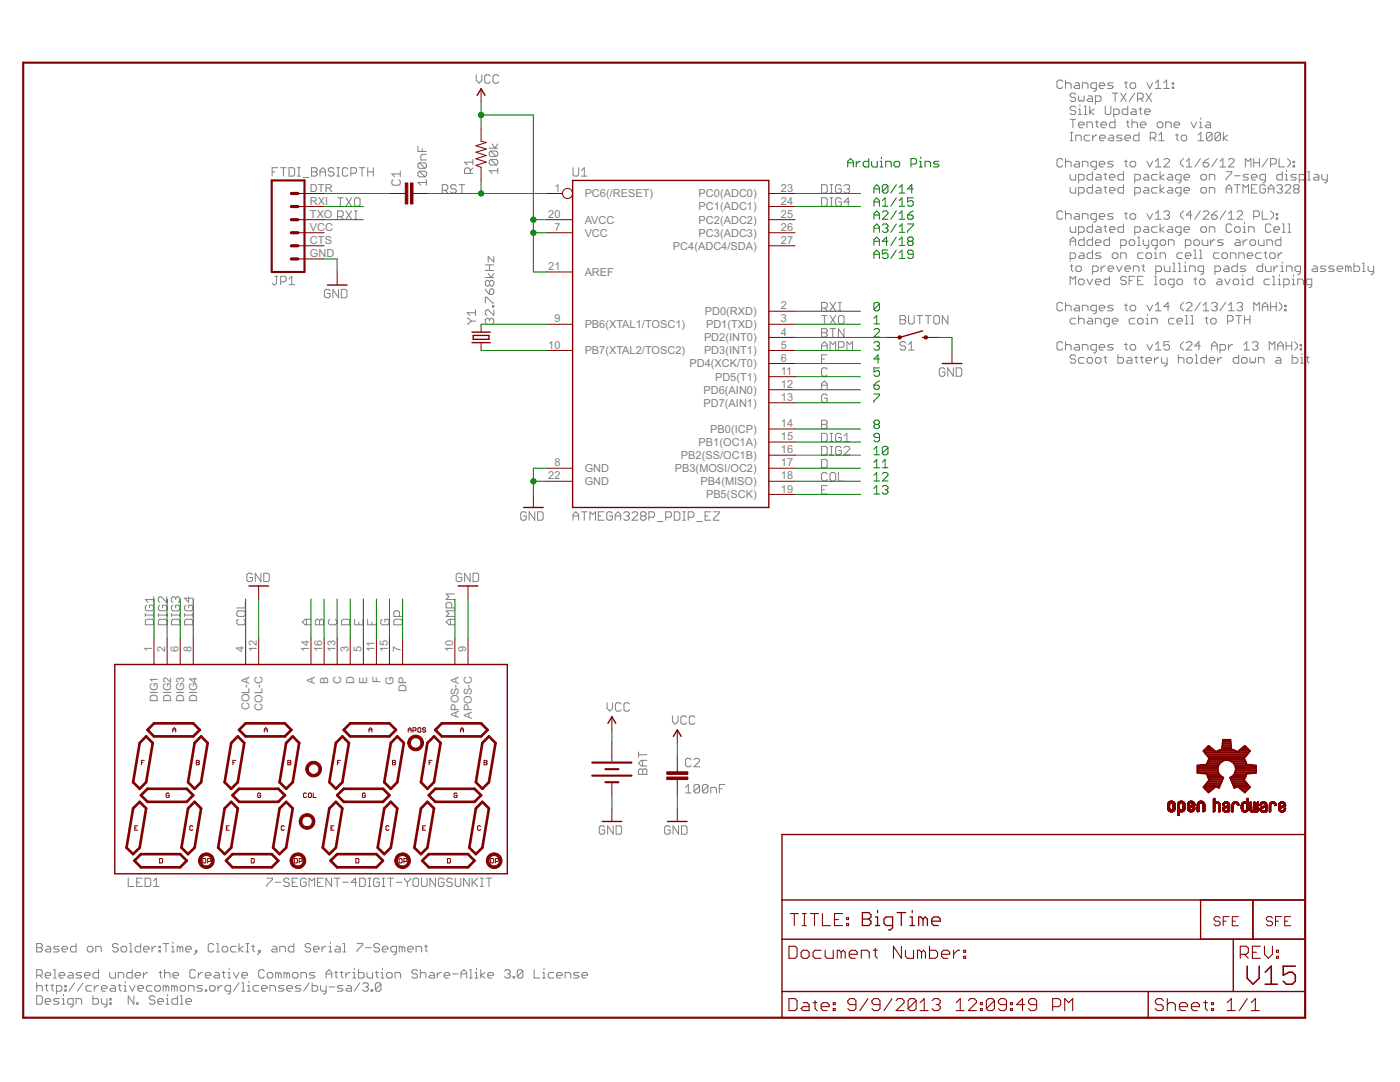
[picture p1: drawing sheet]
<svg xmlns="http://www.w3.org/2000/svg" width="279mm" height="216mm" viewBox="0 0 279 216" stroke-linecap="round" stroke-linejoin="round" font-family="sans-serif">
<defs><g id="words">
<g font-size="2.5" fill="#808080">
<text x="61.9" y="38.2">DTR</text>
<text x="61.9" y="40.9">RXI</text>
<text x="110.7" y="38.2">1</text>
<text x="116.7" y="39.4">PC6(/RESET)</text>
<text x="139.4" y="42">PC1(ADC1)</text>
<text x="139.4" y="39.4">PC0(ADC0)</text>
<text x="155.8" y="40.9">24</text>
<text x="155.8" y="38.2">23</text>
<text x="61.9" y="43.5">TXO</text>
<text x="61.9" y="46.1">VCC</text>
<text x="109.4" y="43.5">20</text>
<text x="110.7" y="46.1">7</text>
<text x="116.7" y="47.2">VCC</text>
<text x="116.7" y="44.6">AVCC</text>
<text x="139.4" y="47.2">PC3(ADC3)</text>
<text x="139.4" y="44.6">PC2(ADC2)</text>
<text x="155.8" y="46.1">26</text>
<text x="155.8" y="43.5">25</text>
<text x="61.9" y="48.7">CTS</text>
<text x="61.9" y="51.3">GND</text>
<text x="109.4" y="53.9">21</text>
<text x="134.3" y="49.8">PC4(ADC4/SDA)</text>
<text x="155.8" y="48.7">27</text>
<text x="116.7" y="55.1">AREF</text>
<text x="110.7" y="64.3">9</text>
<text x="116.7" y="65.5">PB6(XTAL1/TOSC1)</text>
<text x="140.7" y="62.9">PD0(RXD)</text>
<text x="140.9" y="65.5">PD1(TXD)</text>
<text x="155.8" y="64.3">3</text>
<text x="155.8" y="61.7">2</text>
<text x="109.4" y="69.6">10</text>
<text x="116.7" y="70.7">PB7(XTAL2/TOSC2)</text>
<text x="140.5" y="70.7">PD3(INT1)</text>
<text x="140.5" y="68.1">PD2(INT0)</text>
<text x="155.8" y="69.6">5</text>
<text x="155.8" y="67">4</text>
<text x="137.6" y="73.3">PD4(XCK/T0)</text>
<text x="142.7" y="75.9">PD5(T1)</text>
<text x="155.8" y="77.4">12</text>
<text x="155.8" y="74.8">11</text>
<text x="155.8" y="72.2">6</text>
<text x="140.4" y="81.2">PD7(AIN1)</text>
<text x="140.4" y="78.5">PD6(AIN0)</text>
<text x="155.8" y="80">13</text>
<text x="139.4" y="89">PB1(OC1A)</text>
<text x="141.7" y="86.4">PB0(ICP)</text>
<text x="155.8" y="87.8">15</text>
<text x="155.8" y="85.2">14</text>
<text x="109.4" y="95.7">22</text>
<text x="110.7" y="93.1">8</text>
<text x="116.7" y="94.2">GND</text>
<text x="134.7" y="94.2">PB3(MOSI/OC2)</text>
<text x="135.9" y="91.6">PB2(SS/OC1B)</text>
<text x="155.8" y="95.7">18</text>
<text x="155.8" y="93.1">17</text>
<text x="155.8" y="90.5">16</text>
<text x="116.7" y="96.8">GND</text>
<text x="139.8" y="96.8">PB4(MISO)</text>
<text x="140.9" y="99.4">PB5(SCK)</text>
<text x="155.8" y="98.3">19</text>
<text x="30.4" y="130.2" transform="rotate(-90 30.4 130.2)">1</text>
<text x="33" y="130.2" transform="rotate(-90 33 130.2)">2</text>
<text x="35.6" y="130.2" transform="rotate(-90 35.6 130.2)">6</text>
<text x="38.2" y="130.2" transform="rotate(-90 38.2 130.2)">8</text>
<text x="48.7" y="130.2" transform="rotate(-90 48.7 130.2)">4</text>
<text x="51.3" y="130.2" transform="rotate(-90 51.3 130.2)">12</text>
<text x="61.7" y="130.2" transform="rotate(-90 61.7 130.2)">14</text>
<text x="64.3" y="130.2" transform="rotate(-90 64.3 130.2)">16</text>
<text x="66.9" y="130.2" transform="rotate(-90 66.9 130.2)">13</text>
<text x="69.5" y="130.2" transform="rotate(-90 69.5 130.2)">3</text>
<text x="72.1" y="130.2" transform="rotate(-90 72.1 130.2)">5</text>
<text x="74.8" y="130.2" transform="rotate(-90 74.8 130.2)">11</text>
<text x="77.4" y="130.2" transform="rotate(-90 77.4 130.2)">15</text>
<text x="80" y="130.2" transform="rotate(-90 80 130.2)">7</text>
<text x="90.4" y="130.2" transform="rotate(-90 90.4 130.2)">10</text>
<text x="93" y="130.2" transform="rotate(-90 93 130.2)">9</text>
<text x="62.9" y="136.4" transform="rotate(-90 62.9 136.4)">A</text>
<text x="65.5" y="136.4" transform="rotate(-90 65.5 136.4)">B</text>
<text x="68.1" y="136.6" transform="rotate(-90 68.1 136.6)">C</text>
<text x="70.7" y="136.6" transform="rotate(-90 70.7 136.6)">D</text>
<text x="73.3" y="136.4" transform="rotate(-90 73.3 136.4)">E</text>
<text x="75.9" y="136.3" transform="rotate(-90 75.9 136.3)">F</text>
<text x="78.5" y="136.7" transform="rotate(-90 78.5 136.7)">G</text>
<text x="31.5" y="140.1" transform="rotate(-90 31.5 140.1)">DIG1</text>
<text x="34.1" y="140.1" transform="rotate(-90 34.1 140.1)">DIG2</text>
<text x="36.7" y="140.1" transform="rotate(-90 36.7 140.1)">DIG3</text>
<text x="39.4" y="140.1" transform="rotate(-90 39.4 140.1)">DIG4</text>
<text x="49.8" y="141.7" transform="rotate(-90 49.8 141.7)">COL-A</text>
<text x="52.4" y="141.8" transform="rotate(-90 52.4 141.8)">COL-C</text>
<text x="81.1" y="138" transform="rotate(-90 81.1 138)">DP</text>
<text x="91.6" y="143.3" transform="rotate(-90 91.6 143.3)">APOS-A</text>
<text x="94.2" y="143.4" transform="rotate(-90 94.2 143.4)">APOS-C</text>
</g>
</g></defs>
<g fill="none" stroke="#808080" stroke-width=".2">
<path d="M95 14.9v1.1l.6 .6 .6-.6v-1.1M97.8 15.2l-.2-.3h-.6l-.3 .3v1.1l.3 .3h.6l.2-.3M99.5 15.2l-.2-.3h-.6l-.3 .3v1.1l.3 .3h.6l.2-.3M212.1 16.3l-.3-.3h-.6l-.3 .3v1.1l.3 .3h.6l.3-.3M212.6 16v1.7M212.6 16.8l.3-.3h.6l.3 .3v.9M214.6 16.5h.6l.2 .3v.9h-.8l-.3-.3 .3-.3h.8M214.7 18.9l-.3-.3h-.6l-.2 .3v.2l.2 .3h.6l.3 .3v.3l-.3 .3h-.6l-.2-.3M215.2 19.1v.9l.3 .3 .3-.3 .3 .3 .3-.3v-.9M216 17.7v-1.2h.8l.3 .3v.9M217.2 19.1h.6l.2 .3v.9h-.8l-.3-.3 .3-.3h.8M218.8 17.7h-.8l-.3-.3v-.6l.3-.3h.8v1.4l-.3 .3h-.3"/>
<path d="M219.4 17.1h1.1v-.3l-.3-.3h-.6l-.2 .3v.6l.2 .3h.6M222 18.6h1.1M222.2 16.5h-.9l-.3 .3 .3 .3h.6l.3 .3-.3 .3h-.9M222.5 18.6v1.7M223.7 18.6l1.1 1.7M224.4 16.5h.6M224.7 16.3v1.1l.3 .3M224.8 18.6l-1.1 1.7M225.5 16.8l.3-.3h.6l.3 .3v.6l-.3 .3h-.6l-.3-.3zM226.5 18.6l-1.2 1.7M227 19.7h.9l.2-.3v-.5l-.2-.3h-.9v1.7M227.6 19.7l.5 .6"/>
<path d="M228.7 18.6l1.1 1.7M228.9 16.5l.6 1.2 .5-1.2M229.8 18.6l-1.1 1.7M230.6 17.7h1.1M230.6 16.5l.5-.5v1.7M232.3 17.7h1.1M232.3 16.5l.5-.5v1.7M234 17.4h.2v.3h-.2zM234 16.5h.2v.3h-.2zM54.3 34.3h.6M55.4 33.5h-1.1v1.6M56 33.5h1.1"/>
<path d="M56.6 33.5v1.6M57.7 33.5h.8l.3 .2v1.2l-.3 .2h-.8zM59.4 33.5h.5M59.4 35.1h.5M59.6 33.5v1.6M60.5 35.4h1.1M62.2 33.5h.8l.3 .2v.3l-.3 .3 .3 .3v.3l-.3 .2h-.8zM62.2 34.3h.8M63.9 34.3h1.1M63.9 35.1v-1.1l.5-.5 .6 .5v1.1M66.7 33.7l-.3-.2h-.6l-.3 .2v.3l.3 .3h.6l.3 .3v.3l-.3 .2h-.6l-.3-.2M67.2 33.5h.6"/>
<path d="M67.2 35.1h.6M67.4 39.5h1.1M67.5 33.5v1.6M67.9 39.5v1.6M69 39.5l1.2 1.6M69.4 33.7l-.2-.2h-.6l-.3 .2v1.2l.3 .2h.6l.2-.2M70 34.6h.9l.2-.3v-.6l-.2-.2h-.9v1.6M70.2 39.5l-1.2 1.6M71 39.5h.6l.3 .3v1.1l-.3 .2h-.6l-.3-.2v-1.1zM71.7 33.5h1.1M72.3 33.5v1.6M73.4 34.3h1.1"/>
<path d="M73.4 33.5v1.6M74.5 33.5v1.6M78.5 35.9l-.3 .2v.6l.3 .3h1.1l.3-.3v-.6l-.3-.2M79.9 34.2v1.1M79.9 34.7h-1.7l.6 .6M83.4 29.1v1.1h1.7M83.7 32.5h1.1l.3 .3v.5l-.3 .3M83.7 34.2h1.1l.3 .2v.6l-.3 .3M83.7 34.2l-.3 .2v.6l.3 .3h1.1M83.7 32.5l-.3 .3v.5l.3 .3h1.1M83.7 34.2l1.1 1.1M83.7 32.5l1.1 1.1"/>
<path d="M84.3 29.7v.5M85.1 36.4h-1.7l.6 .6M85.1 35.9v1.1M85.1 30.8h-.8l-.3 .3v.8h1.1M88.3 38h.8l.3-.3v-.6l-.3-.2h-.8v1.6M88.8 38l.6 .5M91.1 37.1l-.3-.2h-.6l-.3 .2v.3l.3 .3h.6l.3 .3v.2l-.3 .3h-.6l-.3-.3M91.6 36.9h1.1M92.2 36.9v1.6M93.8 34.6v-.8l-.2-.3h-.6l-.3 .3v.8h1.7M94.4 31.8v1.1M94.4 33.5l-.6 .6"/>
<path d="M94.4 32.4h-1.7l.6 .5M97.6 29.6h1.7M97.9 30.1h1.1l.3 .3v.6l-.3 .2M97.9 31.8h1.1l.3 .3v.6l-.3 .2M97.9 31.8l-.3 .3v.6l.3 .2h1.1M97.9 30.1l-.3 .3v.6l.3 .2h1.1M97.9 31.8l1.1 1.1M97.9 30.1l1.1 1.1M98.2 28.7l.6 .9 .5-.9M99.3 34.1h-1.7l.6 .5M99.3 33.5v1.1M114.4 33.5v1.4l.2 .2h.6l.3-.2v-1.4"/>
<path d="M116 35.1h1.2M116 34l.6-.5v1.6M164 36.9h.8l.3 .2v1.1l-.3 .3h-.8zM164 39.5h.8l.3 .3v1.1l-.3 .2h-.8zM165.7 38.5h.5M165.7 36.9h.5M165.7 39.5h.5M165.9 36.9v1.6M165.9 39.5v1.6M167.9 37.1l-.3-.2h-.6l-.2 .2v1.1l.2 .3h.6l.3-.3v-.5h-.6M167.9 39.8l-.3-.3h-.6l-.2 .3v1.1l.2 .2h.6l.3-.2v-.6h-.6M168.4 37.1l.3-.2h.6l.3 .2v.3l-.3 .3"/>
<path d="M169 37.7h.3M169.3 37.7l.3 .3v.2l-.3 .3h-.6l-.3-.3M212.1 31.9l-.3-.3h-.6l-.3 .3v1.1l.3 .3h.6l.3-.3M212.6 31.6v1.7M212.6 32.5l.3-.3h.6l.3 .3v.8M213.6 34.8v.8l.2 .3h.9v-1.1M213.6 37.4v.8l.2 .3h.9v-1.1M213.6 23.8h1.1M213.6 28.1h.5M213.6 26.4h.5M213.8 26.4v1.7M214.1 23.8v1.7"/>
<path d="M214.6 32.2h.6l.2 .3v.8h-.8l-.3-.3 .3-.3h.8M214.7 21.5l-.3-.3h-.6l-.2 .3v.3l.2 .2h.6l.3 .3v.3l-.3 .3h-.6l-.2-.3M214.7 28.1v-1.1h.8l.3 .2v.9M215.2 24.9h1.2v-.3l-.3-.2h-.6l-.3 .2v.6l.3 .3h.6M215.2 35.9h.9l.3-.3v-.5l-.3-.3h-.9v1.7M215.2 38.5h.9l.3-.3v-.5l-.3-.3h-.9v1.7M215.2 22.9h.6M215.2 21.8h.3v1.1M215.5 20.9v.3M216 33.3v-1.1h.8l.3 .3v.8M216.4 21.2h.2v1.7M216.4 22.9h.5"/>
<path d="M216.9 25.5v-1.1h.9l.2 .2v.9M217.5 27h-.9l-.2 .2v.6l.2 .3h.9M217.5 21.2v1.7M218 34.2v1.7h-.8l-.3-.3v-.5l.3-.3h.8M218 36.9v1.6h-.8l-.3-.3v-.5l.3-.3h.8M218.1 27v1.1M218.3 21.8l-.8 .5 .8 .6M218.6 20.3h.9l.2-.3v-.6l-.2-.3h-.9v1.7M218.6 24.4h.6M218.8 33.3h-.8l-.3-.3v-.5l.3-.3h.8v1.4l-.3 .3h-.3M218.9 34.8h.6l.2 .3v.8h-.8l-.3-.3 .3-.2h.8M218.9 37.4h.6l.2 .3v.8h-.8l-.3-.3 .3-.2h.8"/>
<path d="M218.9 24.1v1.1l.3 .3M218.9 27h-.3l-.5 .5M219.4 32.7h1.1v-.2l-.3-.3h-.6l-.2 .3v.5l.2 .3h.6M219.5 27.5h1.1v-.3l-.3-.2h-.6l-.2 .2v.6l.2 .3h.6M219.7 24.9h1.2v-.3l-.3-.2h-.6l-.3 .2v.6l.3 .3h.6M220.3 34.8h.6M220.3 37.4h.6M220.6 21.2v1.4l.3 .3h.5l.3-.3v-1.4M220.6 34.5v1.1l.3 .3M220.6 37.1v1.1l.3 .3M221.4 35.4h1.1v-.3l-.3-.3h-.5l-.3 .3v.5l.3 .3h.5M221.4 38h1.1v-.3l-.3-.3h-.5l-.3 .3v.5l.3 .3h.5"/>
<path d="M221.4 27h.6l.2 .2v.9h-.8l-.3-.3 .3-.3h.8M222.2 32.2h-.9l-.3 .3 .3 .2h.6l.3 .3-.3 .3h-.9M222.3 22.9h.8l.3-.3v-.6l-.3-.2h-.8v1.6M222.5 23.8v1.7h-.8l-.3-.3v-.6l.3-.2h.8M223.9 27h-.8l-.3 .2 .3 .3h.6l.2 .3-.2 .3h-.9M224.2 34.2v1.7h-.8l-.3-.3v-.5l.3-.3h.8M224.2 36.9v1.6h-.8l-.3-.3v-.5l.3-.3h.8M224.4 32.2h.6M224.5 27.5h1.1v-.3l-.3-.2h-.5l-.3 .2v.6l.3 .3h.5M224.7 31.9v1.1l.3 .3M224.8 24.4h.5M225.1 21.2v1.7h-.9l-.3-.3v-.6l.3-.2h.9"/>
<path d="M225.1 24.1v1.1l.2 .3M225.5 32.5l.3-.3h.6l.3 .3v.5l-.3 .3h-.6l-.3-.3zM225.9 24.6l.3-.2h.5l.3 .2v.9M225.9 21.8h.6l.2 .2v.9h-.8l-.3-.3 .3-.3h.8M225.9 23.8v1.7M226.5 35.9h.8l.3-.3v-.5l-.3-.3h-.8v1.7M226.5 38.5h.8l.3-.3v-.5l-.3-.3h-.8v1.7M227.3 21.8h.6M227.3 26.4v1.7h-.8l-.3-.3v-.6l.3-.2h.8M227.6 21.5v1.1l.3 .3M227.6 24.9h1.1v-.3l-.3-.2h-.5l-.3 .2v.6l.3 .3h.5M228.4 22.3h1.2v-.3l-.3-.2h-.6l-.3 .2v.6l.3 .3h.6"/>
<path d="M228.4 34.8h.6l.3 .3v.8h-.9l-.2-.3 .2-.2h.9M228.4 37.4h.6l.3 .3v.8h-.9l-.2-.3 .2-.2h.9M228.9 32.2l.6 1.1 .5-1.1M229.6 27.5h.8l.3-.3v-.5l-.3-.3h-.8v1.7M230.1 27.5l.6 .6M230.6 32.2l.5-.6v1.7M230.6 33.3h1.1M230.9 24.6l.3-.2h.6l.3 .2v.6l-.3 .3h-.6l-.3-.3zM230.9 34.8h-.8l-.3 .3v.5l.3 .3h.8M230.9 37.4h-.8l-.3 .3v.5l.3 .3h.8M231.2 28.1h1.1M231.2 27l.6-.6v1.7"/>
<path d="M231.5 34.2v1.7M231.5 36.9v1.6M232.3 31.9l.3-.3h.5l.3 .3v.3l-1.1 1.1h1.1M232.3 34.8l-.8 .6 .8 .5M232.3 37.4l-.8 .6 .8 .5M232.6 25.5v-1.1h.9l.2 .2v.9M233.2 34.8h.6l.2 .3v.8h-.8l-.3-.3 .3-.2h.8M233.2 37.4h.6l.2 .3v.8h-.8l-.3-.3 .3-.2h.8M234.3 24.9h1.1v-.3l-.2-.2h-.6l-.3 .2v.6l.3 .3h.6M234.6 27h.6M234.9 26.7v1.1l.3 .3M235.7 35.9h-.8l-.3-.3v-.5l.3-.3h.8v1.4l-.3 .3h-.2"/>
<path d="M235.7 38.5h-.8l-.3-.3v-.5l.3-.3h.8v1.4l-.3 .3h-.2M235.7 27.2l.3-.2h.6l.2 .2v.6l-.2 .3h-.6l-.3-.3zM236.2 31.6l-.6 .6v.5l.6 .6M236.3 38h1.1v-.3l-.3-.3h-.5l-.3 .3v.5l.3 .3h.5M236.3 35.4h1.1v-.3l-.3-.3h-.5l-.3 .3v.5l.3 .3h.5M236.7 33.3h1.2M236.7 32.2l.6-.6v1.7M237.7 24.4l.6 1.1 .5-1.1M239.1 27l.5-.6v1.7M239.1 28.1h1.1M239.4 25.5h.5M239.4 24.4h.2v1.1"/>
<path d="M239.6 31.6l-1.2 1.7M239.6 37.7l.3-.3h.6l.3 .3v.5l-.3 .3h-.6l-.3-.3zM239.6 23.5v.3M239.9 34.8h.6l.3 .3v.5l-.3 .3h-.6l-.3-.3v-.5zM240.1 32.5h.9l.2 .2v.3l-.2 .3h-.6l-.3-.3zM240.8 24.4h.5l.3 .2v.9h-.8l-.3-.3 .3-.3h.8M241.2 31.6l-.5 .3-.6 .6M241.3 38.5v-1.1h.9l.2 .3v.8M241.3 35.9v-1.1h.9l.2 .3v.8M241.9 26.7v1.1l-.3 .3h-.6l-.2-.3M241.9 26.7l-.3-.3h-.6l-.2 .3v1.1M241.9 26.7l-1.1 1.1"/>
<path d="M242.9 31.6l-1.1 1.7M243.5 33.3h1.1M243.5 32.2l.6-.6v1.7M243.6 26.7v1.1l-.3 .3h-.6l-.2-.3M243.6 26.7l-.3-.3h-.6l-.2 .3v1.1M243.6 26.7l-1.1 1.1M244.1 26.4v1.7M244.7 34.2h1.1v.3l-1.1 1.1v.3M244.7 38.5v-1.1l.6-.5 .5 .5v1.1M244.7 37.7h1.1M245 27l-.9 .5 .9 .6M245.2 31.9l.2-.3h.6l.3 .3v.3l-1.1 1.1h1.1"/>
<path d="M246.4 35.1h1.1M246.4 36.9h1.1M246.9 36.9v1.6M248.1 38.5v-1.6l.5 .5 .6-.5v1.6M248.5 33.3v-1.7l.6 .6 .6-.6v1.7M249.2 34.8h-.9l-.2 .3 .2 .3h.6l.3 .2-.3 .3h-.8M249.7 35.4h1.2v-.3l-.3-.3h-.6l-.3 .3v.5l.3 .3h.6M249.7 37.7h.6M250.2 32.5h1.1M250.2 31.6v1.7M250.9 36.9h-1.2v1.6h1.2M251.3 31.6v1.7"/>
<path d="M252.5 35.9h-.8l-.3-.3v-.5l.3-.3h.8v1.4l-.2 .3h-.3M252.5 37.1l-.2-.2h-.6l-.3 .2v1.1l.3 .3h.6l.2-.3v-.5h-.5M253 31.6l-1.1 1.7M253.1 37.7h1.1M253.1 38.5v-1.1l.6-.5 .5 .5v1.1M253.6 32.7h.8l.3-.2v-.6l-.3-.3h-.8v1.7M254.8 37.1l.3-.2h.5l.3 .2v.3l-.3 .3M255.3 31.6v1.7h1.1M255.4 37.7h.2M255.6 37.7l.3 .3v.2l-.3 .3h-.5l-.3-.3M255.9 34.2v1.7h-.8l-.3-.3v-.5l.3-.3h.8M256.5 35.9h.5"/>
<path d="M256.5 34.8h.3v1.1M256.5 37.1l.3-.2h.5l.3 .2v.3l-1.1 1.1h1.1M256.8 34v.2M256.9 31.6l.6 .6v.5l-.6 .6M258.1 33h.3v.3h-.3zM258.1 32.2h.3v.3h-.3zM258.4 37.7l-.2-.3v-.3l.2-.2h.6l.3 .2v.3l-.3 .3M258.4 37.7l-.2 .3v.2l.2 .3h.6l.3-.3v-.2l-.3-.3M258.4 37.7h.6M258.7 34.8h-.8l-.3 .3 .3 .3h.5l.3 .2-.3 .3h-.8M259.3 35.9h.8l.3-.3v-.5l-.3-.3h-.8v1.7M261 35.9h.5"/>
<path d="M261 34.2h.2v1.7M262.4 34.8h.5l.3 .3v.8h-.8l-.3-.3 .3-.2h.8M263.8 34.8v.8l.3 .3h.8M264.9 34.8v1.4l-.3 .3h-.3M54.9 55.1h.5M55.2 55.1v1.4l-.3 .3h-.3l-.3-.3M56 56.2h.8l.3-.2v-.6l-.3-.3h-.8v1.7M57.7 56.8h1.1M57.7 55.7l.5-.6v1.7M65.9 58l-.3-.3h-.6l-.3 .3v1.1l.3 .3h.6l.3-.3v-.5h-.6M67.4 43.2h.8l.3-.3v-.5l-.3-.3h-.8v1.7M67.6 57.7v1.7l-1.2-1.7v1.7"/>
<path d="M67.9 43.2l.6 .6M68.1 57.7h.9l.2 .3v1.1l-.2 .3h-.9zM69 42.1l1.2 1.7M70.2 42.1l-1.2 1.7M70.7 42.1h.6M70.7 43.8h.6M71 42.1v1.7M96.9 57.6l.3 .6 .5 .5M96.9 55.4h1.7M96.9 54h1.7M96.9 52.9h1.7M97.4 54.5l.6 .9 .6-.9"/>
<path d="M97.7 56.2l-.3-.3h-.2l-.3 .3v.6l.3 .3h.2l.3-.3M97.7 52.9v1.1M97.7 56.2v.6M97.7 57.9l.3-.3h.3l.3 .3v.6l-.3 .2h-.6zM97.7 56.2l.3-.3h.3l.3 .3v.6l-.3 .3h-.3l-.3-.3M98.6 51.2v1.1l-1.2-1.1v1.1M165.7 41.1h.5M169.6 40.3h-1.2l.9-.8v1.6M212.1 42.4l-.3-.3h-.6l-.3 .3v1.1l.3 .3h.6l.3-.3M212.6 42.1v1.7M212.6 42.9l.3-.3h.6l.3 .3v.9M213.6 45.3v.8l.2 .3h.9v-1.1"/>
<path d="M213.6 49v-1.1l.5-.6 .6 .6v1.1M213.6 51.6h.8l.3-.3v-.6l-.3-.2h-.8v1.6M213.6 56.8v-1.7l.5 .6 .6-.6v1.7M213.6 48.1h1.1M213.6 53.1h.5M213.8 52.8v1.1l.3 .3M214.6 42.6h.6l.2 .3v.9h-.8l-.3-.3 .3-.3h.8M215 53.1h.5l.3 .3v.5l-.3 .3h-.5l-.3-.3v-.5zM215.2 46.4h.9l.3-.3v-.6l-.3-.2h-.9v1.6M215.5 55.7h.6l.3 .3v.5l-.3 .3h-.6l-.3-.3v-.5zM215.5 50.5h.6l.3 .2v.9h-.9l-.3-.3 .3-.3h.9M216 43.8v-1.2h.8l.3 .3v.9"/>
<path d="M216.4 47.3v1.7h-.9l-.3-.3v-.6l.3-.2h.9M216.9 55.7l.6 1.1 .5-1.1M218 44.7v1.7h-.8l-.3-.3v-.6l.3-.2h.8M218 47.3v1.7h-.8l-.3-.3v-.6l.3-.2h.8M218 49.9v1.7h-.8l-.3-.3v-.6l.3-.2h.8M218.1 54.2h.8l.3-.3v-.5l-.3-.3h-.8v1.7M218.6 48.4h1.1v-.3l-.2-.2h-.6l-.3 .2v.6l.3 .3h.6M218.6 56.2h1.1v-.2l-.2-.3h-.6l-.3 .3v.5l.3 .3h.6M218.8 43.8h-.8l-.3-.3v-.6l.3-.3h.8v1.4l-.3 .3h-.3M218.9 45.3h.6l.2 .2v.9h-.8l-.3-.3 .3-.3h.8M219.4 43.2h1.1v-.3l-.3-.3h-.6l-.2 .3v.6l.2 .3h.6M219.7 53.1v1.1"/>
<path d="M219.7 50.5h-.8l-.3 .2 .3 .3h.6l.2 .3-.2 .3h-.9M220.3 45.3h.6M220.6 45v1.1l.3 .3M220.6 53.1h-.3l-.6 .5M221.1 53.6h1.1v-.2l-.2-.3h-.6l-.3 .3v.5l.3 .3h.6M221.4 47.3v1.7h-.8l-.3-.3v-.6l.3-.2h.8M221.4 55.1v1.7h-.8l-.3-.3v-.5l.3-.3h.8M221.4 45.8h1.1v-.3l-.3-.2h-.5l-.3 .2v.6l.3 .3h.5M222 50.7l.2-.2h.6l.3 .2v.6l-.3 .3h-.6l-.2-.3zM222.2 42.6h-.9l-.3 .3 .3 .3h.6l.3 .3-.3 .3h-.9M222.8 53.1l.6 1.1 .5-1.1M223.7 49h.8l.3-.3v-.6l-.3-.2h-.8v1.6"/>
<path d="M223.7 51.6v-1.1h.8l.3 .2v.9M224.2 44.7v1.7h-.8l-.3-.3v-.6l.3-.2h.8M224.4 42.6h.6M224.5 53.6h1.1v-.2l-.3-.3h-.5l-.3 .3v.5l.3 .3h.5M224.7 42.4v1.1l.3 .3M224.8 55.4l-.3-.3h-.6l-.2 .3v.3l.2 .3h.6l.3 .2v.3l-.3 .3h-.6l-.2-.3M225.3 48.1l.3-.2h.6l.3 .2v.6l-.3 .3h-.6l-.3-.3zM225.3 56h.6M225.5 42.9l.3-.3h.6l.3 .3v.6l-.3 .3h-.6l-.3-.3zM226.2 54.2v-1.1h.8l.3 .3v.8M226.5 46.4h.8l.3-.3v-.6l-.3-.2h-.8v1.6M226.5 55.1h-1.2v1.7"/>
<path d="M227 47.3h.3v1.7M227 49h.6M227 56h.6M227.9 53.1h.5M228.1 50.5h-.8l-.3 .2v.6l.3 .3h.8M228.1 55.1h-1.1v1.7h1.1M228.2 47.9v.8l.2 .3h.9M228.2 52.8v1.1l.2 .3M228.4 45.3h.6l.3 .2v.9h-.9l-.2-.3 .2-.3h.9M228.9 42.6l.6 1.2 .5-1.2M229 50.5h.6l.2 .2v.6l-.2 .3h-.6l-.3-.3v-.6zM229.3 47.9v1.4l-.3 .2h-.3"/>
<path d="M230.4 50.5h.3v1.1M230.4 55.1h.3v1.7M230.4 51.6h.5M230.4 56.8h.5M230.6 42.6l.5-.5v1.7M230.6 43.8h1.1M230.7 49.6v.3M230.7 54.2h.8l.3-.3v-.5l-.3-.3h-.8v1.7M230.9 49h-.8l-.3-.3v-.6l.3-.2h.8v1.4l-.2 .2h-.3M230.9 45.3h-.8l-.3 .2v.6l.3 .3h.8M231.5 44.7v1.7M231.5 51.6v-1.1h.8l.3 .2v.9"/>
<path d="M231.8 47.9h.5l.3 .2v.6l-.3 .3h-.5l-.3-.3v-.6zM231.8 55.7h.5l.3 .3v.5l-.3 .3h-.5l-.3-.3v-.5zM232.3 42.4l.3-.3h.5l.3 .3v.2l-.3 .3M232.3 45.3l-.8 .5 .8 .6M232.4 53.1v.8l.2 .3h.9v-1.1M232.8 42.9h.3M233.1 42.9l.3 .3v.3l-.3 .3h-.5l-.3-.3M233.2 49v-1.1h.8l.3 .2v.9M233.2 45.3h.6l.2 .2v.9h-.8l-.3-.3 .3-.3h.8M234 52.5h.3v1.7M234 54.2h.6M234.3 56.8h-.8l-.3-.3v-.5l.3-.3h.8v1.4l-.3 .3h-.2"/>
<path d="M235.2 52.5h.2v1.7M235.2 55.7h.5l.3 .3v.5l-.3 .3h-.5l-.3-.3v-.5zM235.2 54.2h.5M235.7 46.4h-.8l-.3-.3v-.6l.3-.2h.8v1.3l-.3 .3h-.2M236 50.5h-.8l-.3 .2v.6l.3 .3h.8M236.2 42.1l-.6 .5v.6l.6 .6M236.3 45.8h1.1v-.3l-.3-.2h-.5l-.3 .2v.6l.3 .3h.5M236.3 53.1h.3v1.1M236.3 54.2h.5M236.6 49h.8l.3-.3v-.6l-.3-.2h-.8v1.6M236.6 51h1.1v-.3l-.3-.2h-.6l-.2 .2v.6l.2 .3h.6M236.6 52.2v.3"/>
<path d="M237.4 54.2v-1.1h.9l.2 .3v.8M237.9 42.9h-1.2l.9-.8v1.7M238.3 48.1l.2-.2h.6l.3 .2v.6l-.3 .3h-.6l-.2-.3zM238.3 51.6h.5M238.3 49.9h.2v1.7M238.3 55.7h.5M238.5 55.4v1.1l.3 .3M239.4 49.9h.2v1.7M239.4 56l.2-.3h.6l.3 .3v.5l-.3 .3h-.6l-.2-.3zM239.4 51.6h.5M239.6 42.1l-1.2 1.7M239.9 45.3h.6l.3 .2v.6l-.3 .3h-.6l-.3-.3v-.6z"/>
<path d="M239.9 47.9v.8l.3 .3h.8v-1.1M240.1 42.4l.3-.3h.6l.2 .3v.2l-1.1 1.2h1.1M240.2 54.2h-.8l-.3-.3v-.5l.3-.3h.8v1.4l-.3 .3h-.3M241.3 46.4v-1.1h.9l.2 .2v.9M241.6 47.9v1.1M241.8 42.9h.8l.3 .3v.3l-.3 .3h-.5l-.3-.3zM242.4 47.9h-.2l-.6 .5M242.5 54.2h.8l.3-.3v-.5l-.3-.3h-.8v1.7M242.9 42.1l-.5 .3-.6 .5M243 55.7h.6l.2 .3v.8h-.8l-.3-.3 .3-.3h.8M243.3 50.5h-.9l-.2 .2v.6l.2 .3h.9M244.1 50.5h.6l.3 .2v.6l-.3 .3h-.6l-.2-.3v-.6z"/>
<path d="M244.1 47.9h-.8l-.3 .2 .3 .3h.6l.2 .3-.2 .3h-.9M244.4 53.1h.6l.3 .3v.8h-.9l-.3-.3 .3-.3h.9M244.4 55.7l.6 1.1 .5-1.1M244.6 42.1l-1.1 1.7M245.2 43.8h1.1M245.2 42.6l.5-.5v1.7M245.5 51.6v-1.1h.9l.3 .2v.9M245.8 45l-.3-.3h-.5l-.3 .3v1.1l.3 .3h.5l.3-.3M246.1 56l.3-.3h.5l.3 .3v.5l-.3 .3h-.5l-.3-.3zM246.4 45.5l.3-.2h.5l.3 .2v.6l-.3 .3h-.5l-.3-.3zM246.7 47.9h.5l.3 .2v.9h-.8l-.3-.3 .3-.3h.8M246.8 42.4l.3-.3h.6l.3 .3v.2l-1.2 1.2h1.2"/>
<path d="M246.9 52.5v1.7h-.8l-.3-.3v-.5l.3-.3h.8M247.2 51.6v-1.1h.9l.2 .2v.9M247.8 55.7h.3v1.1M247.8 56.8h.5M248.1 54.8v.3M248.1 47.9v1.1M248.1 46.4h.5M248.1 45.3h.2v1.1M248.3 44.4v.3M248.6 53.1h-.8l-.3 .3 .3 .2h.5l.3 .3-.3 .3h-.8M248.9 47.9h-.3l-.5 .5M248.9 51h1.1v-.3l-.3-.2h-.5l-.3 .2v.6l.3 .3h.5"/>
<path d="M249.2 46.4v-1.1h.8l.3 .2v.9M249.5 48.1l.2-.2h.6l.3 .2v.6l-.3 .3h-.6l-.2-.3zM250 55.1v1.7h-.8l-.3-.3v-.5l.3-.3h.8M250.2 43.2h.9l.2-.3v-.5l-.2-.3h-.9v1.7M251.1 47.9v.8l.3 .3h.9v-1.1M251.7 50.5h-.8l-.3 .2v.6l.3 .3h.8M251.9 42.1v1.7h1.1M252 52.5v1.7h-.9l-.2-.3v-.5l.2-.3h.9M252.3 50.5h.5M252.5 50.2v1.1l.3 .3M252.6 53.1v.8l.2 .3h.9v-1.1M252.8 49v-1.1h.9l.2 .2v.9"/>
<path d="M253.4 55.7h-.9l-.2 .3v.5l.2 .3h.9M253.6 42.1l.5 .5v.6l-.5 .6M253.7 45l-.3-.3h-.6l-.2 .3v1.1l.2 .3h.6l.3-.3M253.7 50.5h.5l.3 .2v.6l-.3 .3h-.5l-.3-.3v-.6zM254 55.1h.2v1.7M254 56.8h.5M254.2 45.8h1.2v-.3l-.3-.2h-.6l-.3 .2v.6l.3 .3h.6M254.2 53.1v1.1M254.7 42.6h.3v.3h-.3zM254.7 43.5h.3v.3h-.3zM255.1 50.5v1.1M255.1 53.1h-.3l-.6 .5"/>
<path d="M255.1 55.7h.3v1.1M255.1 56.8h.5M255.4 54.8v.3M255.6 53.1h.3v1.1M255.6 47.3v1.7h-.8l-.3-.3v-.6l.3-.2h.8M255.6 54.2h.6M255.9 52.2v.3M255.9 50.5h-.3l-.5 .5M255.9 46.4h.6M255.9 44.7h.3v1.7M256.2 56.8h.8l.3-.3v-.5l-.3-.3h-.8v1.7M256.8 54.2v-1.1h.8l.3 .3v.8"/>
<path d="M257 46.4h.6M257 44.7h.3v1.7M257.9 55.7h.2v1.1M257.9 56.8h.5M258.1 54.8v.3M259 56.8v-1.1h.8l.3 .3v.8M259.5 54.2h-.8l-.3-.3v-.5l.3-.3h.8v1.4l-.2 .3h-.3M261.8 56.8h-.8l-.3-.3v-.5l.3-.3h.8v1.4l-.3 .3h-.3M262.1 53.1h.5l.3 .3v.8h-.8l-.3-.3 .3-.3h.8M264.6 53.1h-.8l-.3 .3 .3 .2h.5l.3 .3-.3 .3h-.8M266.3 53.1h-.8l-.3 .3 .3 .2h.5l.3 .3-.3 .3h-.8M266.8 53.6h1.2v-.2l-.3-.3h-.6l-.3 .3v.5l.3 .3h.6"/>
<path d="M269.1 53.4l-.3-.3h-.3v1.1M269.1 53.4v.8M269.1 53.4l.3-.3 .2 .3v.8M270.2 52.5v1.7h.9l.2-.3v-.5l-.2-.3h-.9M271.9 54.2h.6M271.9 52.5h.3v1.7M273 53.1v.8l.3 .3h.8M274.1 53.1v1.4l-.2 .3h-.3M93.2 63.5h.3l.5 .6M94 64.1l-.5 .5h-.3M94 64.1h.9M94.9 62.4h-1.7l.6 .5"/>
<path d="M94.9 61.8v1.1M96.9 60.4v-1.1h.3l1.1 1.1h.3M97.7 63.8l-.3-.3h-.2l-.3 .3v.5l.3 .3M97.7 63.8l.3-.3h.3l.3 .3v.5l-.3 .3M97.7 63.8v.3M98.3 61h.3v.3h-.3zM98.6 61.8v1.1l-1.2-1.1h-.2l-.3 .3v.6l.3 .2M164 61.5h.8l.3-.3v-.6l-.3-.3h-.8v1.7M164 63h1.1M164 69h1.1M164 71.6h.5M164 65.6h.8l.3 .2v.3l-.3 .3 .3 .3v.3l-.3 .2h-.8z"/>
<path d="M164 69.8v-1.1l.5-.5 .6 .5v1.1M164 77.7v-1.1l.5-.6 .6 .6v1.1M164 76.9h1.1M164 66.4h.8M164.5 63v1.6M164.5 61.5l.6 .5M165.1 73.7l-.3-.3h-.5l-.3 .3v1.1l.3 .3h.5l.3-.3M165.1 70.8h-1.1v1.7M165.1 78.9l-.3-.3h-.5l-.3 .3v1.1l.3 .3h.5l.3-.3v-.5h-.6M165.7 69.8v-1.6l.5 .5 .6-.5v1.6M165.7 63l1.1 1.6M165.7 60.3l1.1 1.7"/>
<path d="M165.7 65.6h1.1M166.2 65.6v1.6M166.8 63l-1.1 1.6M166.8 60.3l-1.1 1.7M167.3 60.3h.6M167.3 62h.6M167.3 63.2l.3-.2h.6l.2 .2v1.1l-.2 .3h-.6l-.3-.3zM167.3 69.3h.9l.2-.3v-.5l-.2-.3h-.9v1.6M167.6 60.3v1.7M168.4 65.6v1.6l-1.1-1.6v1.6M169 69.8v-1.6l.6 .5 .5-.5v1.6M179.6 63h.9l.2 .2v.3l-.2 .3 .2 .3v.2l-.2 .3h-.9z"/>
<path d="M179.6 63.8h.9M180.7 68.5l-.2-.3h-.6l-.3 .3v.2l.3 .3h.6l.2 .3v.3l-.2 .2h-.6l-.3-.2M181.3 63v1.3l.3 .3h.5l.3-.3v-1.3M181.3 69.8h1.1M181.3 68.7l.6-.5v1.6M183 63h1.1M183.6 63v1.6M184.7 63h1.1M185.2 63v1.6M186.4 63.2l.2-.2h.6l.3 .2v1.1l-.3 .3h-.6l-.2-.3zM188.6 73.7l-.3-.3h-.6l-.2 .3v1.1l.2 .3h.6l.3-.3v-.6h-.6M189.2 63v1.6l-1.2-1.6v1.6"/>
<path d="M190.3 73.4v1.7l-1.2-1.7v1.7M190.8 73.4h.9l.2 .3v1.1l-.2 .3h-.9zM212.1 60.6l-.3-.3h-.6l-.3 .3v1.1l.3 .3h.6l.3-.3M212.1 68.5l-.3-.3h-.6l-.3 .3v1.1l.3 .2h.6l.3-.2M212.6 60.3v1.7M212.6 68.2v1.6M212.6 61.2l.3-.3h.6l.3 .3v.8M212.6 69l.3-.3h.6l.3 .3v.8M214.6 60.9h.6l.2 .3v.8h-.8l-.3-.3 .3-.2h.8M214.6 68.7h.6l.2 .3v.8h-.8l-.3-.2 .3-.3h.8M214.7 63.5h-.9l-.2 .3v.5l.2 .3h.9M214.7 71.1l-.3-.3h-.6l-.2 .3v.3l.2 .2h.6l.3 .3v.3l-.3 .3h-.6l-.2-.3"/>
<path d="M215.2 63v1.6M215.2 63.8l.3-.3h.6l.3 .3v.8M216 62v-1.1h.8l.3 .3v.8M216 69.8v-1.1h.8l.3 .3v.8M216.4 71.4h-.9l-.3 .2v.6l.3 .3h.9M216.9 71.6l.3-.2h.6l.2 .2v.6l-.2 .3h-.6l-.3-.3zM217.2 63.5h.6l.2 .3v.8h-.8l-.3-.3 .3-.2h.8M218.6 64.6v-1.1h.9l.2 .3v.8M218.8 62h-.8l-.3-.3v-.5l.3-.3h.8v1.4l-.3 .3h-.3M218.8 69.8h-.8l-.3-.2v-.6l.3-.3h.8v1.4l-.3 .3h-.3M218.9 71.4h.6l.2 .2v.6l-.2 .3h-.6l-.3-.3v-.6zM219.4 61.5h1.1v-.3l-.3-.3h-.6l-.2 .3v.5l.2 .3h.6"/>
<path d="M219.4 69.3h1.1v-.3l-.3-.3h-.6l-.2 .3v.6l.2 .2h.6M220.3 71.4h.6M220.6 71.1v1.1l.3 .3M221.4 64.6h-.8l-.3-.3v-.5l.3-.3h.8v1.4l-.3 .3h-.2M222 64.1h1.1v-.3l-.3-.3h-.6l-.2 .3v.5l.2 .3h.6M222.2 60.9h-.9l-.3 .3 .3 .3h.6l.3 .2-.3 .3h-.9M222.2 68.7h-.9l-.3 .3 .3 .3h.6l.3 .3-.3 .2h-.9M223.1 70.8v1.7h.8l.3-.3v-.6l-.3-.2h-.8M224.4 60.9h.6M224.4 68.7h.6M224.7 60.6v1.1l.3 .3M224.7 68.5v1.1l.3 .2"/>
<path d="M225.1 71.4h.5l.3 .2v.9h-.8l-.3-.3 .3-.3h.8M225.5 61.2l.3-.3h.6l.3 .3v.5l-.3 .3h-.6l-.3-.3zM225.5 69l.3-.3h.6l.3 .3v.6l-.3 .2h-.6l-.3-.2zM226.5 63.5h-.9l-.3 .3v.5l.3 .3h.9M226.5 71.4h.5M226.7 71.1v1.1l.3 .3M227.3 63.5h.6l.2 .3v.5l-.2 .3h-.6l-.3-.3v-.5zM227.6 71.4h.6M227.9 71.1v1.1l.3 .3M228.7 71.9h1.1v-.3l-.2-.2h-.6l-.3 .2v.6l.3 .3h.6M228.7 63.5h.3v1.1M228.7 64.6h.6"/>
<path d="M228.9 60.9l.6 1.1 .5-1.1M228.9 68.7l.6 1.1 .5-1.1M229 62.7v.3M229.8 64.6v-1.1h.9l.2 .3v.8M230.4 71.4v1.1M230.6 60.9l.5-.6v1.7M230.6 68.7l.5-.5v1.6M230.6 62h1.1M230.6 69.8h1.1M231.2 71.4h-.3l-.5 .5M231.8 71.4v.8l.3 .3h.8M232.9 71.4v1.3l-.3 .3h-.3"/>
<path d="M233.4 68.2h-1.1v.8l.5-.3h.3l.3 .3v.6l-.3 .2h-.5l-.3-.2M233.4 61.2h-1.1l.8-.9v1.7M234.3 63.5h-.8l-.3 .3v.5l.3 .3h.8M234.9 64.1h1.1v-.3l-.3-.3h-.5l-.3 .3v.5l.3 .3h.5M235.2 71.6l.2-.2h.6l.3 .2v.9M235.2 70.8v1.7M236.2 60.3l-.6 .6v.6l.6 .5M236.2 68.2l-.6 .5v.6l.6 .5M236.6 63h.2v1.6M236.6 64.6h.5M236.7 68.5l.3-.3h.6l.3 .3v.2l-1.2 1.1h1.2M236.7 60.6l.3-.3h.6l.3 .3v.3l-1.2 1.1h1.2"/>
<path d="M237.1 71.4h.6l.3 .2v.6l-.3 .3h-.6l-.2-.3v-.6zM237.7 64.6h.6M237.7 63h.3v1.6M238.5 70.8h.3v1.7M238.5 72.5h.6M239.6 60.3l-1.2 1.7M239.6 69h-1.2l.9-.8v1.6M240.1 62h1.1M240.1 60.9l.6-.6v1.7M240.5 63.5h.5M240.8 70.8v1.7h-.9l-.3-.3v-.6l.3-.2h.9M240.8 63.2v1.1l.2 .3"/>
<path d="M241.3 71.9h1.1v-.3l-.2-.2h-.6l-.3 .2v.6l.3 .3h.6M241.8 69.8v-1.1l.6-.5 .5 .5v1.1M241.8 60.6l.3-.3h.5l.3 .3v.3l-.3 .3M241.8 69h1.1M241.9 63.5h.5l.3 .3v.5l-.3 .3h-.5l-.3-.3v-.5zM242.4 61.2h.2M242.6 61.2l.3 .3v.2l-.3 .3h-.5l-.3-.3M243 71.4v1.1M243.5 69.8h.8l.3-.2v-.6l-.3-.3h-.8v1.7M243.9 71.4h-.3l-.6 .5M244.6 60.3l-1.1 1.7M245 64.1h.8l.3-.3v-.6l-.3-.2h-.8v1.6"/>
<path d="M245.2 60.9l.5-.6v1.7M245.2 62h1.1M245.2 68.7v1.1M246 68.7h-.3l-.5 .6M246.7 63h1.1M246.8 60.6l.3-.3h.6l.3 .3v.3l-.3 .3M247.2 70.8v1.7h-.8l-.3-.3v-.6l.3-.2h.8M247.2 63v1.6M247.4 61.2h.3M247.7 61.2l.3 .3v.2l-.3 .3h-.6l-.3-.3M247.8 71.6l.3-.2h.5l.3 .2v.6l-.3 .3h-.5l-.3-.3zM248.3 69.8h1.1"/>
<path d="M248.3 68.7l.5-.5v1.6M248.3 63v1.6M248.3 63.8h1.1M249.4 63v1.6M249.5 71.4v.8l.2 .3 .3-.3 .3 .3 .3-.3v-.8M249.9 68.5l.3-.3h.6l.3 .3v.2l-.3 .3M250.2 62v-1.7l.6 .6 .5-.6v1.7M250.5 69h.3M250.8 69l.3 .3v.3l-.3 .2h-.6l-.3-.2M251.1 72.5v-1.1h.9l.3 .2v.9M251.9 62v-1.1l.6-.6 .5 .6v1.1M251.9 61.2h1.1"/>
<path d="M253.3 69.8v-1.6l.6 .5 .5-.5v1.6M253.6 60.3v1.7M253.6 61.2h1.1M254.7 60.3v1.7M254.8 71.4h.6l.2 .2v.9h-.8l-.3-.3 .3-.3h.8M255 69.8v-1.1l.5-.5 .6 .5v1.1M255 69h1.1M255.3 60.3l.5 .6v.6l-.5 .5M256.4 61.7h.3v.3h-.3zM256.4 60.9h.3v.3h-.3zM256.7 68.2v1.6M256.7 69h1.1"/>
<path d="M257.8 68.2v1.6M257.9 70.8v1.7h.8l.3-.3v-.6l-.3-.2h-.8M258.4 68.2l.5 .5v.6l-.5 .5M259.5 69.6h.3v.2h-.3zM259.5 68.7h.3v.3h-.3zM259.6 72.5h.5M259.6 71.4h.2v1.1M259.8 70.5v.3M260.7 71.4h.5M261 71.1v1.1l.2 .3M164 91.7h.8l.3 .2v1.2l-.3 .2h-.8zM164 89.1h.8l.3 .2v1.2l-.3 .2h-.8z"/>
<path d="M164 83.8h.8l.3 .3v.3l-.3 .3 .3 .3v.2l-.3 .3h-.8zM164 86.5h.8l.3 .2v1.1l-.3 .3h-.8zM164 84.7h.8M164 97.7h.5M165.1 94.6l-.3-.3h-.5l-.3 .3v1.1l.3 .3h.5l.3-.3M165.1 96.9h-1.1v1.7h1.1M165.7 94.6l.2-.3h.6l.3 .3v1.1l-.3 .3h-.6l-.2-.3zM165.7 88.1h.5M165.7 86.5h.5M165.7 90.7h.5M165.7 89.1h.5M165.9 86.5v1.6"/>
<path d="M165.9 89.1v1.6M167.3 94.3v1.7h1.1M167.9 86.7l-.3-.2h-.6l-.2 .2v1.1l.2 .3h.6l.3-.3v-.5h-.6M167.9 89.3l-.3-.2h-.6l-.2 .2v1.2l.2 .2h.6l.3-.2v-.6h-.6M168.4 87l.6-.5v1.6M168.4 88.1h1.2M168.4 89.3l.3-.2h.6l.3 .2v.3l-1.2 1.1h1.2M30.7 119.6h-1.7l.5 .6M30.7 119.1v1.1M33.3 119.1v1.1l-1.1-1.1h-.3l-.3 .3v.5l.3 .3M35.1 119.4l-.3-.3h-.3l-.3 .3v.5l.3 .3M35.1 119.4l.2-.3h.3l.3 .3v.5l-.3 .3"/>
<path d="M35.1 119.4v.2M37.7 119.1v1.1l-.9-.8h1.7M50.4 114.7l-.3-.3h-.5l-.3 .3v1.1l.3 .3h.5l.3-.3v-.6h-.6M52.1 114.4v1.7l-1.2-1.7v1.7M52.6 114.4h.9l.2 .3v1.1l-.2 .3h-.9zM90.7 118.5h-1.7l.6 .6-.6 .5h1.7M92.2 114.7l-.3-.3h-.6l-.3 .3v1.1l.3 .3h.6l.3-.3v-.6h-.6M93.8 114.4v1.7l-1.1-1.7v1.7M94.4 114.4h.8l.3 .3v1.1l-.3 .3h-.8zM105 102.4l-.2-.3h-.6l-.3 .3v1.1l.3 .3h.6l.2-.3v-.5h-.5M106.7 102.1v1.7l-1.1-1.7v1.7M107.3 102.1h.8l.3 .3v1.1l-.3 .3h-.8z"/>
<path d="M114.4 103h1.1M114.4 103.8v-1.1l.5-.6 .6 .6v1.1M116 102.1h1.2M116.6 102.1v1.7M117.7 103.8v-1.7l.6 .6 .6-.6v1.7M119.4 103h.6M120.5 102.1h-1.1v1.7h1.1M122.2 102.4l-.3-.3h-.5l-.3 .3v1.1l.3 .3h.5l.3-.3v-.5h-.6M122.8 103h1.1M122.8 103.8v-1.1l.5-.6 .6 .6v1.1M124.5 102.4l.2-.3h.6l.3 .3v.3l-.3 .3M125 103h.3"/>
<path d="M125.3 103l.3 .2v.3l-.3 .3h-.6l-.2-.3M126.1 102.4l.3-.3h.6l.3 .3v.3l-1.2 1.1h1.2M128.1 103l-.3 .2v.3l.3 .3h.6l.2-.3v-.3l-.2-.2M128.1 103l-.3-.3v-.3l.3-.3h.6l.2 .3v.3l-.2 .3M128.1 103h.6M129.5 103.2h.8l.3-.2v-.6l-.3-.3h-.8v1.7M131.2 104.1h1.1M132.9 103.2h.8l.3-.2v-.6l-.3-.3h-.8v1.7M134.6 102.1h.8l.3 .3v1.1l-.3 .3h-.8zM136.2 102.1h.6M136.2 103.8h.6M136.5 102.1v1.7"/>
<path d="M137.4 103.2h.8l.3-.2v-.6l-.3-.3h-.8v1.7M139 104.1h1.2M140.7 103h.6M141.8 102.1h-1.1v1.7h1.1M142.4 102.1h1.1v.3l-1.1 1.1v.3h1.1M29 122.4v.6M29 122.7h1.7M29.3 123.6h1.1l.3 .2v.9h-1.7v-.9zM29.3 120.8l-.3 .2v.6l.3 .3h1.1l.3-.3v-.6l-.3-.2h-.6v.5M30.7 122.4v.6M31.6 123.8l.3-.2h1.1l.3 .2v.9h-1.7zM31.6 122.7h1.7"/>
<path d="M31.6 122.4v.6M31.9 120.8l-.3 .2v.6l.3 .3h1.1l.3-.3v-.6l-.3-.2h-.6v.5M33.3 122.4v.6M34.2 122.4v.6M34.2 123.8l.3-.2h1.1l.3 .2v.9h-1.7zM34.2 122.7h1.7M34.5 120.8l-.3 .2v.6l.3 .3h1.1l.3-.3v-.6l-.3-.2h-.5v.5M35.9 122.4v.6M36.8 123.8l.3-.2h1.1l.3 .2v.9h-1.7zM36.8 122.7h1.7M36.8 122.4v.6M37.1 120.8l-.3 .2v.6l.3 .3h1.1l.3-.3v-.6l-.3-.2h-.5v.5"/>
<path d="M38.5 122.4v.6M47.3 122.2l.2-.3h1.2l.2 .3v.5l-.2 .3h-1.2l-.2-.3zM47.5 123.6l-.2 .2v.6l.2 .3h1.2l.2-.3v-.6l-.2-.2M48.9 120.2v1.1h-1.6M61.2 123.6v1.1M62 123.6h-1.1l-.6 .5 .6 .6h1.1M62.9 123.8l.3-.2h.3l.3 .2 .3-.2h.2l.3 .2v.9h-1.7zM63.8 123.8v.9M65.8 123.6l-.3 .2v.6l.3 .3h1.1l.3-.3v-.6l-.3-.2M68.4 123.6h1.2l.2 .2v.9h-1.6v-.9zM70.8 123.6v1.1h1.6v-1.1M71.6 124.1v.6"/>
<path d="M73.4 123.6v1.1h1.6M74.2 124.1v.6M76.3 123.6l-.3 .2v.6l.3 .3h1.1l.3-.3v-.6l-.3-.2h-.6v.5M78.9 123.6h1.1l.3 .2v.9h-1.7v-.9zM79.7 123v-.8l-.3-.3h-.5l-.3 .3v.8h1.7M89.9 123.6v1.1M90.1 121.3v-.8l-.2-.3h-.6l-.3 .3v.8h1.7M90.7 123.6h-1.1l-.6 .5 .6 .6h1.1M90.7 121.9h-1.7l.6 .5-.6 .6h1.7M121.2 140.2v1.2l.5 .5 .6-.5v-1.2M124 140.5l-.3-.3h-.6l-.3 .3v1.1l.3 .3h.6l.3-.3M125.6 140.5l-.3-.3h-.5l-.3 .3v1.1l.3 .3h.5l.3-.3"/>
<path d="M127.4 153.7l.3-.3h.3l.2 .3 .3-.3h.3l.3 .3v.8h-1.7zM127.4 150.1v1.1M127.4 150.6h1.7M128.2 151.7v1.1M128.2 153.7v.8M129.1 151.7h-1.1l-.6 .6 .6 .5h1.1M134.2 142.9v1.1l.6 .5 .5-.5v-1.1M136.8 157.1l.6-.6v1.7M136.8 158.2h1.1M137 143.1l-.3-.2h-.5l-.3 .2v1.1l.3 .3h.5l.3-.3M137.9 151.6l-.3-.3h-.5l-.3 .3v1.1l.3 .3h.5l.3-.3M138.5 151.6l.3-.3h.5l.3 .3v.3l-1.1 1.1h1.1"/>
<path d="M138.7 143.1l-.3-.2h-.6l-.2 .2v1.1l.2 .3h.6l.3-.3M139.6 156.8v1.1l-.3 .3h-.5l-.3-.3M139.6 156.8l-.3-.3h-.5l-.3 .3v1.1M139.6 156.8l-1.1 1.1M141.3 156.8v1.1l-.3 .3h-.5l-.3-.3M141.3 156.8l-.3-.3h-.5l-.3 .3v1.1M141.3 156.8l-1.1 1.1M141.9 158.2v-1.1h.8l.3 .3v.8M143.6 157.4h.5M144.7 156.5h-1.1v1.7M25.6 175.2v1.7h1.1M27.3 176h.5"/>
<path d="M28.4 175.2h-1.1v1.7h1.1M29 175.2h.8l.3 .3v1.1l-.3 .3h-.8zM30.6 176.9h1.2M30.6 175.8l.6-.6v1.7M53.3 175.2h1.1v.3l-1.1 1.1v.3M54.9 176h1.2M57.7 175.5l-.2-.3h-.6l-.3 .3v.3l.3 .2h.6l.2 .3v.3l-.2 .3h-.6l-.3-.3M58.3 176h.6M59.4 175.2h-1.1v1.7h1.1M61.1 175.5l-.3-.3h-.5l-.3 .3v1.1l.3 .3h.5l.3-.3v-.6h-.5M61.7 176.9v-1.7l.5 .6 .6-.6v1.7M63.4 176h.5"/>
<path d="M64.5 175.2h-1.1v1.7h1.1M66.2 175.2v1.7l-1.2-1.7v1.7M66.7 175.2h1.1M67.3 175.2v1.7M68.4 176h1.1M71.2 176h-1.1l.8-.8v1.7M71.8 175.2h.8l.3 .3v1.1l-.3 .3h-.8zM73.4 175.2h.6M73.4 176.9h.6M73.7 175.2v1.7M75.7 175.5l-.3-.3h-.5l-.3 .3v1.1l.3 .3h.5l.3-.3v-.6h-.6M76.3 175.2h.5"/>
<path d="M76.3 176.9h.5M76.5 175.2v1.7M77.4 175.2h1.1M77.9 175.2v1.7M79.1 176h1.1M80.8 175.2v.3l.5 .5M81.3 176v.9M81.9 175.2v.3l-.6 .5M82.4 175.5l.3-.3h.6l.2 .3v1.1l-.2 .3h-.6l-.3-.3zM84.1 175.2v1.4l.3 .3h.5l.3-.3v-1.4M86.9 175.2v1.7l-1.1-1.7v1.7M88.6 175.5l-.3-.3h-.5l-.3 .3v1.1l.3 .3h.5l.3-.3v-.6h-.6"/>
<path d="M90.3 175.5l-.3-.3h-.5l-.3 .3v.3l.3 .2h.5l.3 .3v.3l-.3 .3h-.5l-.3-.3M90.8 175.2v1.4l.3 .3h.6l.3-.3v-1.4M93.6 175.2v1.7l-1.1-1.7v1.7M94.2 175.2v1.7M94.5 176l.8 .9M95.3 175.2l-1.1 1.1M95.9 175.2h.6M95.9 176.9h.6M96.2 175.2v1.7M97 175.2h1.1M97.6 175.2v1.7M120.7 165.1l-.3-.3h-.5l-.3 .3v1.1l.3 .3h.5l.3-.3v-.6h-.6"/>
<path d="M122.4 164.8v1.7l-1.1-1.7v1.7M123 164.8h.8l.3 .3v1.1l-.3 .3h-.8zM133.8 165.1l-.3-.3h-.6l-.3 .3v1.1l.3 .3h.6l.3-.3v-.6h-.6M135.4 164.8v1.7l-1.1-1.7v1.7M136 164.8h.8l.3 .3v1.1l-.3 .3h-.8zM7.3 198.7h.9l.2 .3v1.1l-.2 .3h-.9zM7.3 188.3h.9l.2 .3v.2l-.2 .3 .2 .3v.3l-.2 .2h-.9zM7.3 194.6h.9l.2-.3v-.5l-.2-.3h-.9v1.7M7.3 196.1v1.7M7.3 196.9l.3-.2h.6l.2 .2v.9M7.3 189.1h.9M7.9 194.6l.5 .6"/>
<path d="M9 199.8h1.1v-.3l-.3-.2h-.5l-.3 .2v.6l.3 .3h.5M9 194.6h1.1v-.3l-.3-.2h-.5l-.3 .2v.6l.3 .3h.5M9 196.7h.6M9.3 188.8h.5l.3 .3v.8h-.8l-.3-.2 .3-.3h.8M9.3 196.4v1.1l.3 .3M10.1 196.7h.6M10.4 196.4v1.1l.3 .3M10.7 193.5h.3v1.7M10.7 195.2h.5M11.3 197.8h.8l.3-.3v-.6l-.3-.2h-.8v1.6M11.8 199.3h-.8l-.3 .2 .3 .3h.5l.3 .3-.3 .3h-.8M11.8 188.8h-.8l-.3 .3 .3 .3h.5l.3 .3-.3 .2h-.8"/>
<path d="M11.8 194.6h1.1v-.3l-.2-.2h-.6l-.3 .2v.6l.3 .3h.6M12.4 199.3h.3v1.1M12.4 189.4h1.1v-.3l-.3-.3h-.5l-.3 .3v.6l.3 .2h.5M12.7 198.4v.3M12.9 196.7h.3v.2h-.3zM12.9 197.5h.3v.3h-.3zM13.8 194.1h.5l.3 .2v.9h-.8l-.3-.3 .3-.3h.8M14.9 196.1l-1.1 1.7M15.2 188.3v1.6h-.9l-.2-.2v-.6l.2-.3h.9M16.3 194.1h-.8l-.3 .2 .3 .3h.5l.3 .3-.3 .3h-.8M16.6 196.1l-1.1 1.7M16.9 194.6h1.1v-.3l-.3-.2h-.6l-.2 .2v.6l.2 .3h.6"/>
<path d="M17.7 188.8h.6l.2 .3v.6l-.2 .2h-.6l-.3-.2v-.6zM18.2 196.7h-.8l-.3 .2v.6l.3 .3h.8M18.5 198.7v1.7h.9l.3-.3v-.6l-.3-.2h-.9M18.8 196.7v1.1M19.1 189.9v-1.1h.8l.3 .3v.8M19.7 193.5v1.7h-.9l-.3-.3v-.6l.3-.2h.9M19.7 196.7h-.3l-.6 .5M20.2 199.3v.8l.3 .3h.8M20.2 197.2h1.1v-.3l-.2-.2h-.6l-.3 .2v.6l.3 .3h.6M21.3 199.3v1.4l-.2 .2h-.3M21.9 199.3h.3v.2h-.3zM21.9 194.1v.8l.3 .3h.8v-1.1"/>
<path d="M22.2 196.7h.6l.2 .2v.9h-.8l-.3-.3 .3-.3h.8M23.6 188.6l-.3-.3h-.5l-.3 .3v.2l.3 .3h.5l.3 .3v.3l-.3 .2h-.5l-.3-.2M23.6 195.2v-1.1h.8l.3 .2v.9M23.6 196.7h.6M23.9 196.4v1.1l.3 .3M24.2 189.1l.2-.3h.6l.3 .3v.6l-.3 .2h-.6l-.2-.2zM24.7 196.7h.3v1.1M24.7 197.8h.6M25 195.8v.3M25.8 188.3h.3v1.6M25.8 189.9h.6M25.8 196.7l.6 1.1 .5-1.1"/>
<path d="M26.4 193.5v1.7h-.9l-.2-.3v-.6l.2-.2h.9M26.7 198.7v1.7l-1.1-1.7v1.7M27 194.6h1.1v-.3l-.3-.2h-.6l-.2 .2v.6l.2 .3h.6M27.5 197.2h1.1v-.3l-.2-.2h-.6l-.3 .2v.6l.3 .3h.6M28.1 188.3v1.6h-.9l-.2-.2v-.6l.2-.3h.9M28.6 189.4h1.2v-.3l-.3-.3h-.6l-.3 .3v.6l.3 .2h.6M28.6 194.1v1.1M29.5 194.1h-.3l-.6 .5M30.3 196.7h-.8l-.3 .2v.6l.3 .3h.8M30.3 188.8v1.1M30.9 196.9l.3-.2h.5l.3 .2v.6l-.3 .3h-.5l-.3-.3zM30.9 199l-.3-.3h-.5l-.3 .3v.3l.3 .2h.5l.3 .3v.3l-.3 .3h-.5l-.3-.3"/>
<path d="M31.2 188.8h-.3l-.6 .6M31.5 199.8h1.1v-.3l-.3-.2h-.5l-.3 .2v.6l.3 .3h.5M31.7 189.7h.3v.2h-.3zM31.7 188.8h.3v.3h-.3zM31.7 194.1h.6M32 193.8v1.1l.3 .3M32.6 188.3h1.1M32.9 194.3l.2-.2h.6l.3 .2v.9M32.9 193.5v1.7M33.1 196.9l-.2-.2h-.3v1.1M33.1 188.3v1.6M33.1 196.9v.9"/>
<path d="M33.1 196.9l.3-.2 .3 .2v.9M33.2 199.3h.2v1.1M33.4 198.4v.3M34.2 189.9h.6M34.2 188.8h.3v1.1M34.5 188v.3M34.5 194.6h1.1v-.3l-.2-.2h-.6l-.3 .2v.6l.3 .3h.6M34.8 196.9l.3-.2 .3 .2v.9M34.8 196.9l-.3-.2h-.3v1.1M34.8 196.9v.9M35.4 198.7v1.7h-.8l-.3-.3v-.6l.3-.2h.8M35.9 189.1l-.3-.3h-.2v1.1"/>
<path d="M35.9 189.1v.8M35.9 189.1l.3-.3 .3 .3v.8M36 198.7h.3v1.7M36.2 196.7h.6l.2 .2v.6l-.2 .3h-.6l-.3-.3v-.6zM37.1 189.4h1.1v-.3l-.3-.3h-.6l-.2 .3v.6l.2 .2h.6M37.1 199.8h1.1v-.3l-.3-.2h-.5l-.3 .2v.6l.3 .3h.5M37.6 197.8v-1.1h.9l.2 .2v.9M39 189.7h.3v.2h-.3zM39 193.8l-.3-.3h-.5l-.3 .3v1.1l.3 .3h.5l.3-.3M39.3 189.9l-.6 .6M39.6 194.1v1.1M40.4 196.7h-.8l-.3 .2 .3 .3h.5l.3 .3-.3 .3h-.8"/>
<path d="M40.4 194.1h-.3l-.5 .5M41 194.6h1.1v-.3l-.3-.2h-.5l-.3 .2v.6l.3 .3h.5M41 197.5h.3v.3h-.3zM42.1 196.7h.6l.2 .2v.6l-.2 .3h-.6l-.3-.3v-.6zM42.7 188.6l-.3-.3h-.6l-.2 .3v1.1l.2 .2h.6l.3-.2M42.9 194.1h.6l.3 .2v.9h-.9l-.2-.3 .2-.3h.9M43.2 188.3h.3v1.6M43.2 189.9h.6M43.5 196.7v1.1M44.3 189.1l.3-.3h.6l.3 .3v.6l-.3 .2h-.6l-.3-.2zM44.3 194.1h.6M44.3 196.7h-.2l-.6 .5"/>
<path d="M44.6 193.8v1.1l.3 .3M45.5 195.2h.5M45.5 194.1h.2v1.1M45.7 193.2v.3M46 197.8h-.8l-.3-.3v-.6l.3-.2h.8v1.4l-.3 .2h-.2M46.6 194.1l.5 1.1 .6-1.1M47.1 188.8h-.8l-.3 .3v.6l.3 .2h.8M47.7 188.3v1.6M47.7 196.1l-1.1 1.7M48.3 194.6h1.1v-.3l-.3-.2h-.5l-.3 .2v.6l.3 .3h.5M48.3 197.8h.5M48.3 196.1h.3v1.7"/>
<path d="M48.5 188.8l-.8 .6 .8 .5M49.1 188.3h.6M49.1 189.9h.6M49.4 188.3v1.6M49.4 196.7h.3v1.1M49.4 197.8h.6M49.7 195.8v.3M50.2 188.8h.6M50.5 188.6v1.1l.3 .2M51.6 189.7h.3v.2h-.3zM51.6 196.7h-.8l-.3 .2v.6l.3 .3h.8M51.9 189.9l-.5 .6"/>
<path d="M52.2 197.2h1.1v-.3l-.3-.2h-.5l-.3 .2v.6l.3 .3h.5M52.7 193.8l-.2-.3h-.6l-.3 .3v1.1l.3 .3h.6l.2-.3M53.3 194.3l.3-.2h.5l.3 .2v.6l-.3 .3h-.5l-.3-.3zM53.9 197.8v-1.1h.8l.3 .2v.9M54.4 188.8h.6l.3 .3v.8h-.9l-.2-.2 .2-.3h.9M55.6 194.3l-.3-.2h-.3v1.1M55.6 194.3v.9M55.6 194.3l.2-.2 .3 .2v.9M55.8 189.9v-1.1h.9l.3 .3v.8M56.7 196.7h-.9l-.2 .2 .2 .3h.6l.3 .3-.3 .3h-.8M57.2 194.3l-.2-.2h-.3v1.1M57.2 194.3v.9"/>
<path d="M57.2 197.2h1.2v-.3l-.3-.2h-.6l-.3 .2v.6l.3 .3h.6M57.2 194.3l.3-.2 .3 .2v.9M58.4 194.3l.3-.2h.5l.3 .2v.6l-.3 .3h-.5l-.3-.3zM58.6 188.3v1.6h-.8l-.3-.2v-.6l.3-.3h.8M60 195.2v-1.1h.9l.3 .2v.9M60 196.7h-.8l-.3 .2 .3 .3h.6l.2 .3-.2 .3h-.9M61.7 196.1l-1.1 1.7M62 188.6l-.3-.3h-.5l-.3 .3v.2l.3 .3h.5l.3 .3v.3l-.3 .2h-.5l-.3-.2M62.3 196.1v1.7h.8l.3-.3v-.6l-.3-.2h-.8M62.6 189.4h1.1v-.3l-.3-.3h-.6l-.2 .3v.6l.2 .2h.6M62.8 194.1h-.8l-.3 .2 .3 .3h.6l.2 .3-.2 .3h-.9M64 196.7v.8l.3 .3h.8"/>
<path d="M64.3 188.8v1.1M65.1 188.8h-.3l-.5 .6M65.1 195.2v-1.1l.6-.6 .5 .6v1.1M65.1 196.7v1.4l-.3 .2h-.3M65.1 194.3h1.1M65.7 189.9h.5M65.7 188.8h.2v1.1M65.7 196.9h1.1M65.9 188v.3M66.8 194.1h.5M67.1 188.8h.5l.3 .3v.8h-.8l-.3-.2 .3-.3h.8M67.1 193.8v1.1l.2 .3"/>
<path d="M67.9 194.1h.6M68.2 193.8v1.1l.3 .3M68.5 188.3h.2v1.6M68.5 189.9h.5M68.5 196.7h-.9l-.3 .2 .3 .3h.6l.3 .3-.3 .3h-.9M69 194.1v1.1M69.3 196.7h.5l.3 .2v.9h-.8l-.3-.3 .3-.3h.8M69.8 194.1h-.2l-.6 .5M70.4 195.2h.6M70.4 194.1h.3v1.1M70.7 193.2v.3M71.3 188.3h1.1v.3l-1.1 1.1v.2"/>
<path d="M71.5 193.5v1.7h.9l.3-.3v-.6l-.3-.2h-.9M71.8 196.1l-1.1 1.7M72.4 196.4l.3-.3h.5l.3 .3v.3l-.3 .2M72.9 189.1h1.2M72.9 196.9h.3M73.2 196.9l.3 .3v.3l-.3 .3h-.5l-.3-.3M73.2 194.1v.8l.3 .3h.8v-1.1M74.1 197.5h.3v.3h-.3zM74.9 194.1h.6M75.2 193.8v1.1l.3 .3M75.8 188.6l-.3-.3h-.6l-.3 .3v.2l.3 .3h.6l.3 .3v.3l-.3 .2h-.6l-.3-.2M76 194.1h.3v1.1"/>
<path d="M76 195.2h.6M76 196.4v1.1l-.2 .3h-.6l-.3-.3M76 196.4l-.2-.3h-.6l-.3 .3v1.1M76 196.4l-1.1 1.1M76.3 189.4h1.1v-.3l-.2-.3h-.6l-.3 .3v.6l.3 .2h.6M76.3 193.2v.3M77.2 194.3l.2-.2h.6l.3 .2v.6l-.3 .3h-.6l-.2-.3zM78.8 195.2v-1.1h.9l.2 .2v.9M79.1 189.9h-.8l-.3-.2v-.6l.3-.3h.8v1.4l-.3 .3h-.3M80.2 189.1l-.2-.3h-.3v1.1M80.2 189.1v.8M80.2 189.1l.3-.3 .3 .3v.8"/>
<path d="M81.4 189.4h1.1v-.3l-.3-.3h-.6l-.2 .3v.6l.2 .2h.6M83 189.9v-1.1h.9l.3 .3v.8M83.3 193.8l-.3-.3h-.5l-.3 .3v.3l.3 .2h.5l.3 .3v.3l-.3 .3h-.5l-.3-.3M83.9 194.3l.3-.2h.5l.3 .2v.9M83.9 193.5v1.7M84.7 188.8h.6M85 188.6v1.1l.3 .2M85.9 194.1h.5l.3 .2v.9h-.8l-.3-.3 .3-.3h.8M87.2 194.1v1.1M88.1 194.1h-.3l-.6 .5M88.6 194.6h1.2v-.3l-.3-.2h-.6l-.3 .2v.6l.3 .3h.6M90.3 194.3h1.2"/>
<path d="M92 194.3h1.1M92 195.2v-1.1l.6-.6 .5 .6v1.1M93.7 193.5h.3v1.7M93.7 195.2h.6M94.8 195.2h.6M94.8 194.1h.3v1.1M95.1 193.2v.3M95.9 193.5v1.7M96.8 194.1l-.9 .5 .9 .6M97.3 194.6h1.2v-.3l-.3-.2h-.6l-.3 .2v.6l.3 .3h.6M100.7 193.8l.3-.3h.6l.2 .3v.3l-.2 .2M101.3 194.3h.3"/>
<path d="M101.6 194.3l.2 .3v.3l-.2 .3h-.6l-.3-.3M102.4 194.9h.3v.3h-.3zM104.4 193.8l-1.2 1.1M104.4 193.8v1.1l-.3 .3h-.6l-.3-.3M104.4 193.8l-.3-.3h-.6l-.3 .3v1.1M106.6 193.5v1.7h1.1M108.3 195.2h.5M108.3 194.1h.3v1.1M108.6 193.2v.3M110.5 194.1h-.8l-.3 .2v.6l.3 .3h.8M111.1 194.6h1.1v-.3l-.3-.2h-.5l-.3 .2v.6l.3 .3h.5M112.8 195.2v-1.1h.8l.3 .2v.9"/>
<path d="M115.6 194.1h-.9l-.3 .2 .3 .3h.6l.3 .3-.3 .3h-.9M116.1 194.6h1.2v-.3l-.3-.2h-.6l-.3 .2v.6l.3 .3h.6M12.4 200.4h.5M14.6 200.4h-.8l-.3-.3v-.6l.3-.2h.8v1.4l-.3 .2h-.2M15.2 200.4v-1.1h.8l.3 .2v.9M21.9 200.1h.3v.3h-.3zM27.3 200.1h.3v.3h-.3zM33.2 200.4h.5M36 200.4h.5"/>
</g>
<path d="M248.9 192.8v2.4l1.2 1.2 1.2-1.2v-2.4M252.5 194l1.2-1.2v3.6M252.5 196.4h2.4M258.5 192.8h-2.4v1.8l1.2-.6h.6l.6 .6v1.2l-.6 .6h-1.2l-.6-.6" fill="none" stroke="#800000" stroke-width=".32"/>
<path d="M4.6 12.5h255.9v190.6h-255.9zM54.2 36h6.6v18.3h-6.6zM118.2 152.2h7.8M118.2 154.8h7.8M120.8 153.5h2.6M120.8 156.1h2.6" fill="none" stroke="#800000" stroke-width=".42"/>
<g fill="none" stroke="#800000" stroke-width=".28">
<path d="M95.2 19l.8-1.3 .8 1.3M114.3 36h39.1v65.3h-39.1zM65.3 56.9h4M94.2 66.3h3.6M94.2 68.4h3.6M94.4 66.9h3.2v.8h-3.2zM184.1 67.3h.7M184.1 66l-4.5 1.3M188 72.5h4M49.7 116.9h3.9M91.4 116.9h4M104.5 101.3h3.9"/>
<path d="M22.9 132.6h78.3v41.7h-78.3zM121.3 144.3l.8-1.3 .8 1.3M134.4 146.9l.8-1.3 .8 1.3M120.2 163.9h3.9M133.2 163.9h3.9M156.1 166.5h104.4v36.6h-104.4zM156.1 179.6h104.4M239.6 179.6v7.8M250 179.6v7.8M156.1 187.4h104.4M156.1 197.8h104.4M229.2 197.8v5.3"/>
<path d="M246.1 187.4v10.4"/>
</g>
<g fill="none" stroke="#800000" stroke-width=".21">
<path d="M157.5 188.8h1.2l.4 .4v1.6l-.4 .4h-1.2zM157.5 199.3h1.2l.4 .4v1.6l-.4 .4h-1.2zM157.7 182.3h1.6M158.5 182.3v2.4M159.9 190l.4-.4h.8l.4 .4v.8l-.4 .4h-.8l-.4-.4zM160.1 182.3h.8M160.1 184.7h.8M160.5 182.3v2.4M161.7 182.3h1.6M162.5 182.3v2.4M162.7 199.7v1.6l.4 .4M163.9 189.6h-1.2l-.4 .4v.8l.4 .4h1.2"/>
<path d="M164.1 182.3v2.4h1.6M164.7 189.6v1.2l.4 .4h1.2v-1.6M166.5 183.5h.8M167.9 190l-.4-.4h-.4v1.6M167.9 190v1.2M167.9 190l.4-.4 .4 .4v1.2M168.1 182.3h-1.6v2.4h1.6M169 184.3h.4v.4h-.4zM169 183.1h.4v.4h-.4zM169.5 190.4h1.6v-.4l-.4-.4h-.8l-.4 .4v.8l.4 .4h.8M171.9 191.2v-1.6h1.2l.4 .4v1.2M173.2 199.3l-1.6 2.4"/>
<path d="M174.3 189.6h.8M174.7 189.2v1.6l.4 .4M178 199.3l-1.6 2.4M178.8 199.7l.4-.4h.8l.4 .4v.4l-1.6 1.6h1.6M179.9 188.8v2.4l-1.6-2.4v2.4M180.7 189.6v1.2l.4 .4h1.2v-1.6M182.8 199.7v1.6l-.4 .4h-.8l-.4-.4M182.8 199.7l-.4-.4h-.8l-.4 .4v1.6M182.8 199.7l-1.6 1.6M183.9 190l-.4-.4h-.4v1.6M183.9 190v1.2M183.9 190l.4-.4 .4 .4v1.2"/>
<path d="M185.5 188.8v2.4h1.2l.4-.4v-.8l-.4-.4h-1.2M186 199.7l.4-.4h.8l.4 .4v.4l-.4 .4M187.9 190.4h1.6v-.4l-.4-.4h-.8l-.4 .4v.8l.4 .4h.8M190.3 189.6v1.6M191.5 189.6h-.4l-.8 .8M192.3 190.8h.4v.4h-.4zM192.3 189.6h.4v.4h-.4zM193.3 199.7l.4-.4h.8l.4 .4v.4l-1.6 1.6h1.6M198.5 199.7v1.6l-.4 .4h-.8l-.5-.4M198.5 199.7l-.4-.4h-.8l-.5 .4v1.6M198.5 199.7l-1.7 1.6M232.2 199.7l-.4-.4h-.8l-.4 .4v.4l.4 .4h.8l.4 .4v.4l-.4 .4h-.8l-.4-.4"/>
<path d="M233 199.3v2.4M240.6 199.7v1.6l.4 .4M247.5 190.4h1.2l.4-.4v-.8l-.4-.4h-1.2v2.4M248.3 190.4l.8 .8M248.9 199.3l-1.6 2.4M249.9 190h.8M251.5 188.8h-1.6v2.4h1.6M252.3 188.8v1.6l.8 .8 .8-.8v-1.6M254.7 190.8h.4v.4h-.4zM254.7 189.6h.4v.4h-.4zM160.3 200.1h.8l.4 .4v1.2h-1.2l-.4-.4 .4-.4h1.2M162.3 200.1h.8"/>
<path d="M163.9 200.9h1.6v-.4l-.4-.4h-.8l-.4 .4v.8l.4 .4h.8M166.3 201.3h.4v.4h-.4zM166.3 200.1h.4v.4h-.4zM170.8 200.5h-1.2l-.4-.4v-.4l.4-.4h.8l.4 .4v1.6l-.4 .4h-.8l-.4-.4M175.6 200.5h-1.2l-.4-.4v-.4l.4-.4h.8l.4 .4v1.6l-.4 .4h-.8l-.4-.4M183.6 201.7h1.6M183.6 200.1l.8-.8v2.4M186.8 200.5h.4M187.2 200.5l.4 .4v.4l-.4 .4h-.8l-.4-.4M190.8 201.7h1.6M190.8 200.1l.8-.8v2.4M195.7 201.3h.3v.4h-.3z"/>
<path d="M195.7 200.1h.3v.4h-.3zM200.9 200.5h-1.2l-.4-.4v-.4l.4-.4h.8l.4 .4v1.6l-.4 .4h-.8l-.4-.4M201.7 201.3h.4v.4h-.4zM201.7 200.1h.4v.4h-.4zM204.5 200.5h-1.6l1.2-1.2v2.4M206.9 200.5h-1.2l-.4-.4v-.4l.4-.4h.8l.4 .4v1.6l-.4 .4h-.8l-.4-.4M210.1 200.9h1.2l.4-.4v-.8l-.4-.4h-1.2v2.4M212.5 201.7v-2.4l.8 .8 .8-.8v2.4M233 200.5l.4-.4h.8l.4 .4v1.2M235.4 200.9h1.6v-.4l-.4-.4h-.8l-.4 .4v.8l.4 .4h.8M237.8 200.9h1.6v-.4l-.4-.4h-.8l-.4 .4v.8l.4 .4h.8M240.2 200.1h.8"/>
<path d="M241.8 201.3h.4v.4h-.4zM241.8 200.1h.4v.4h-.4zM244.9 201.7h1.6M244.9 200.1l.8-.8v2.4M249.7 201.7h1.6M249.7 200.1l.8-.8v2.4"/>
</g>
<g fill="none" stroke="#800000" stroke-width=".25">
<path d="M172.1 182.1h1.3l.4 .4v.5l-.4 .4 .4 .4v.5l-.4 .4h-1.3zM172.1 183.4h1.3M174.7 184.7h.9M174.7 183h.4v1.7M175.1 181.7v.4M178.1 184.7h-1.3l-.4-.4v-.9l.4-.4h1.3v2.1l-.4 .4h-.4M179 182.1h1.7M179.9 182.1v2.6M181.6 184.7h.9M181.6 183h.5v1.7M182.1 181.7v.4M184.2 183.4l-.4-.4h-.5v1.7"/>
<path d="M184.2 183.4v1.3M184.2 183.4l.4-.4 .5 .4v1.3M185.9 183.8h1.8v-.4l-.5-.4h-.8l-.5 .4v.9l.5 .4h.8"/>
</g>
<g fill="none" stroke="#800000" stroke-width=".2">
<path d="M96 17.7v2.6M59.5 38.6h5.2M77.7 38.6h3.2M82.4 38.6h3.2M96 25.5v2.7l1 .2-2 .7 2 .6-2 .7 2 .6-2 .7 2 .6-2 .7 1 .4v2.6M109.1 38.6h3.1M153.4 38.6h5.3M59.5 41.2h5.2M59.5 43.8h5.2M59.5 46.4h5.2M59.5 49h5.2M59.5 51.7h5.2"/>
<path d="M67.3 54.3v2.6M109.1 43.8h5.2M109.1 46.4h5.2M109.1 54.3h5.2M153.4 41.2h5.3M153.4 43.8h5.3M153.4 46.4h5.3M153.4 49h5.3M96 64.7v1.6M96 68.4v1.5M109.1 69.9h5.2M109.1 64.7h5.2"/>
<path d="M153.4 69.9h5.3M153.4 64.7h5.3M153.4 77.8h5.3M153.4 75.2h5.3M153.4 72.5h5.3M153.4 67.3h5.3M153.4 62.1h5.3M176.9 67.3h2.7M184.8 67.3h2.6M190 69.9v2.6M106.4 98.7v2.6M109.1 93.4h5.2"/>
<path d="M109.1 96h5.2M153.4 98.7h5.3M153.4 93.4h5.3M153.4 96h5.3M153.4 90.8h5.3M153.4 88.2h5.3M153.4 85.6h5.3M153.4 80.4h5.3M51.6 116.9v2.6M93.4 116.9v2.6M30.7 127.4v5.2M33.4 127.4v5.2"/>
<path d="M36 127.4v5.2M38.6 127.4v5.2M49 127.4v5.2M51.6 127.4v5.2M62.1 127.4v5.2M64.7 127.4v5.2M67.3 127.4v5.2M69.9 127.4v5.2M72.5 127.4v5.2M75.1 127.4v5.2M77.7 127.4v5.2M80.3 127.4v5.2"/>
<path d="M90.8 127.4v5.2M93.4 127.4v5.2M28.2 152.2h.3M28.8 151.7h-.6v.9M33.8 158.4l-.2-.2-.4 .2v.6l.1 .1 .5-.1v-.3h-.3M34.5 146.1v-.6l.3-.3 .3 .3v.6M34.5 145.6h.6M39.2 151.7h.4l.2 .2-.2 .3 .2 .3-.2 .1h-.4zM39.2 152.2h.4M46.5 152.2h.3M47.1 151.7h-.6v.9M52 158.4l-.1-.2-.5 .2v.6l.2 .1 .4-.1v-.3h-.3"/>
<path d="M52.7 145.6h.6M52.7 146.1v-.6l.3-.3 .3 .3v.6M57.4 151.7h.5l.1 .2-.1 .3 .1 .3-.1 .1h-.5zM57.4 152.2h.5M61.2 158.4l-.2-.2-.4 .2v.6l.1 .1 .5-.1M61.6 158.4l.1-.2 .4 .2v.6l-.1 .1-.4-.1zM62.5 158.2v.9h.6M67.4 152.2h.3M68 151.7h-.6v.9M72.9 158.4l-.1-.2-.5 .2v.6l.2 .1 .4-.1v-.3h-.3M73.6 145.6h.6M73.6 146.1v-.6l.3-.3 .3 .3v.6"/>
<path d="M78.3 151.7h.5l.1 .2-.1 .3 .1 .3-.1 .1h-.5zM78.3 152.2h.5M81.5 145.6h.6M81.5 146.1v-.6l.3-.3 .3 .3v.6M82.4 145.8h.5l.1-.4-.1-.2h-.5v.9M83.5 145.2l.5 .2v.5l-.2 .2-.4-.2v-.5zM84.9 145.4l-.4-.2-.2 .3 .5 .1 .1 .3-.1 .2-.5-.2M85.6 152.2h.3M86.2 151.7h-.6v.9M91.2 158.4l-.1-.2-.5 .2v.6l.2 .1 .4-.1v-.3h-.3M91.9 145.6h.6M91.9 146.1v-.6l.3-.3 .3 .3v.6"/>
<path d="M96.6 151.7h.4l.2 .2-.2 .3 .2 .3-.2 .1h-.4zM96.6 152.2h.4M122.1 143v2.6M122.1 148.3v3.6M122.1 156.1v2.6M135.2 145.6v2.7M135.2 150.9v3.1M135.2 155.6v3.1M233.3 160h.9M233.4 159.9h.7M233.6 159.9h.4M233.7 159.8h.2"/>
<path d="M235.3 160h.9M235.4 159.9h.7M235.5 159.9h.5M235.6 159.8h.2M237.2 160h1M237.3 160h.9M237.4 159.9h.7M237.5 159.9h.4M237.6 159.8h.2M239.2 160h.9M239.3 159.9h.7M239.5 159.9h.4"/>
<path d="M239.6 159.8h.2M242.1 159.4h.3M242.1 160h.3M242.1 159.9h.3M242.1 159.8h.3M242.1 159.7h.3M242.1 159.6h.3M242.1 159.5h.3M242.2 159.4h.2M242.2 159.3h.2M242.3 159.3h.1M242.8 160h.1"/>
<path d="M244.5 160h.5M244.6 160h.2M246.5 160h.1M248.4 160h.1M248.8 160h.3M248.8 159.9h.3M248.8 159.8h.3M248.8 159.7h.3M248.8 159.6h.3M248.8 159.5h.3M248.8 159.4h.3M248.9 159.4h.2"/>
<path d="M248.9 159.3h.2M249 159.3h.1M252.1 160h.1M254 160h.1M255.6 160h.5M255.8 160h.1M26.9 165.2h.3M27.5 164.8h-.6v.9h.6M31.9 171.3h.4l.1 .1v.6l-.1 .2h-.4zM38.5 164.9l-.2-.1-.4 .1v.6l.1 .2 .5-.2M40.5 171.3h.4l.2 .1v.6l-.2 .2h-.4zM41.4 171.9h.5l.1-.2-.1-.4h-.5v.9"/>
<path d="M45.2 165.2h.3M45.8 164.8h-.6v.9h.6M50.1 171.3h.5l.1 .1v.6l-.1 .2h-.5zM56.7 164.9l-.1-.1-.5 .1v.6l.2 .2 .4-.2M58.8 171.3h.4l.2 .1v.6l-.2 .2h-.4zM59.7 171.9h.5l.1-.2-.1-.4h-.5v.9M66.1 165.2h.3M66.7 164.8h-.6v.9h.6M71 171.3h.5l.1 .1v.6l-.1 .2h-.5zM77.6 164.9l-.1-.1-.5 .1v.6l.2 .2 .4-.2M79.7 171.3h.4l.1 .1v.6l-.1 .2h-.4zM80.6 171.9h.4l.2-.5-.2-.1h-.4v.9"/>
<path d="M84.3 165.2h.3M84.9 164.8h-.6v.9h.6M89.3 171.3h.4l.2 .1v.6l-.2 .2h-.4zM95.9 164.9l-.1-.1-.5 .1v.6l.2 .2 .4-.2M97.9 171.3h.5l.1 .1v.6l-.1 .2h-.5zM98.9 171.9h.4l.2-.5-.2-.1h-.4v.9M122.1 161.3v2.6M135.2 161.3v2.6M233 161.4h.5M233 161.3l.5 .1M233 161.3h.4M233 161.2h.4"/>
<path d="M233 161.1h.4M233 161h.4M233 160.9h.4M233 160.8h.4M233 160.7h.4M233 160.6h.4M233 160.5h.4M233.1 161.5l.5 .1M233.1 161.5h.5M233.1 161.4l.4 .1M233.1 160.4h.4M233.1 161.6h.6"/>
<path d="M233.1 161.6h1.4M233.2 161.7h1.2M233.2 160.2h1.2M233.2 160.1h1.2M233.2 161.8h1.1M233.2 160.1h1.1M233.3 161.8h1M233.3 160h1M233.3 161.9h.9M233.4 161.9h.8M233.5 160.4l-.5 .1M233.6 160.3l-.5 .1"/>
<path d="M233.6 162h.4M233.6 160.3h-.5M233.7 162h.2M233.9 161.6h.6M234 161.6h.5M234 160.3h.5M234 160.3l.5 .1M234.1 161.5h.4M234.1 160.4h.4M234.1 160.4l.4 .1M234.1 161.3h.4M234.1 161.2h.4"/>
<path d="M234.1 161.1h.4M234.1 161h.4M234.1 160.9h.4M234.1 160.8h.4M234.1 160.7h.4M234.1 160.6h.4M234.1 160.5h.4M234.5 160.2l-1.4 .1M234.5 161.5h-.5M234.5 161.4h-.4M235 162.5h.4M235 162.4h.4"/>
<path d="M235 162.3h.4M235 162.2h.4M235 162.1h.4M235 162h.4M235 161.8h1.3M235 161.7h1.4M235 161.6h1.4M235 161.6h.6M235 161.5l.6 .1M235 161.5h.5M235 161.4l.5 .1M235 161.4h.4"/>
<path d="M235 161.3l.4 .1M235 161.3h.4M235 161.2h.4M235 161.1h.4M235 161h.4M235 160.9h.4M235 160.8h.4M235 160.7h.4M235 160.6h.4M235 160.5h.4M235 160.4h.4M235 160.4h.5"/>
<path d="M235 162.7h.2M235.1 160.2h1.3M235.2 160.1h1.2M235.2 160.1h1.1M235.2 162.7h-.2M235.2 160h1.1M235.4 162.6l-.4 .1M235.4 162.6h-.4M235.4 160.5h-.4M235.5 162h.5M235.5 160.3l-.5 .1M235.6 160.3h-.5"/>
<path d="M235.7 162h.1M235.9 161.6h.6M235.9 160.3h.6M236 161.5h.5M236 160.3h.5M236 160.4h.5M236.1 161.4h.4M236.1 160.4h.4M236.1 161.3h.4M236.1 161.2h.4M236.1 161.1h.4M236.1 161h.4"/>
<path d="M236.1 160.9h.4M236.1 160.8h.4M236.1 160.7h.4M236.1 160.6h.4M236.1 160.5h.4M236.1 161.9l-1.1 .1M236.2 161.9h-1.2M236.3 161.8l-1.3 .1M236.4 161.7l-1.4 .1M236.5 160.3h-1.4M236.5 161.4l-.5 .1M237 161.5h.5"/>
<path d="M237 161.4l.4 .1M237 161.4h.4M237 161.3l.4 .1M237 161.3h.4M237 160.8h1.5M237 160.7h.4M237 160.7h.3M237 160.6h.3M237 160.6h.4M237 160.5h.4M237 160.4h.4M237 161.5l.6 .1"/>
<path d="M237 161.6h.6M237 160.3h1.4M237.1 161.6h1.3M237.1 160.2h1.3M237.1 161.7h1.3M237.1 161.7h1.2M237.1 160.1h1.2M237.2 161.8h1.1M237.2 160.1h1.1M237.2 161.8h1M237.3 161.9h.8M237.4 160.5h-.4"/>
<path d="M237.4 160.4h-.4M237.5 161.2l-.5 .1M237.5 160.3l-.5 .1M237.5 162h.4M237.6 160.3h-.6M237.6 160.8h.9M237.6 162h.2M237.6 161.2h-.6M237.7 160.7h.8M237.7 161.1l-.7 .1M237.8 161.1h-.8M237.8 161.6h.6"/>
<path d="M237.9 160.6h.6M237.9 161.6h.5M237.9 160.3h.5M237.9 161l-.9 .1M237.9 160.3l.6 .1M238 160.6h.5M238 160.4h.5M238 161.5h.5M238 161.4h.5M238 160.5h.5M238.1 161h-1.1M238.1 161.3h.4"/>
<path d="M238.1 161.2h.4M238.2 160.9l-1.2 .1M238.2 161.2h.3M238.3 161.1h.2M238.3 160.9h-1.3M238.4 161.1h.1M238.4 160.8l-1.4 .1M238.4 161.5h-.4M238.9 161.9h.3M238.9 161.8h.4M238.9 161.7h.4M238.9 161.6h.4"/>
<path d="M238.9 161.5h.4M238.9 161.4h.4M238.9 161.3h.4M238.9 161.2h.4M238.9 161.1h.4M238.9 161h.4M238.9 160.9h.4M238.9 160.8h.4M238.9 160.7h.4M238.9 160.6h.4M238.9 160.5h.4M239 162h.1"/>
<path d="M239 160.2h1.3M239.1 160.2h1.2M239.1 160.1h1.2M239.1 160.1h1.1M239.2 160h1M239.3 161.9h-.4M239.3 161.8l-.4 .1M239.4 160.4l-.5 .1M239.4 160.4h-.4M239.5 160.3l-.5 .1M239.5 160.3h-.5M239.9 160.3h.5"/>
<path d="M239.9 160.3l.5 .1M240 160.4h.4M240 161.9h.3M240 161.8h.5M240 161.7h.5M240 161.6h.5M240 161.5h.5M240 161.4h.5M240 161.3h.5M240 161.2h.5M240 161.1h.5M240 161h.5"/>
<path d="M240 160.9h.5M240 160.8h.5M240 160.7h.5M240 160.6h.5M240 160.5h.5M240.1 162h.1M240.4 160.2l-1.4 .1M240.4 161.9h-.4M240.5 161.8l-.5 .1M242.1 162h.2M242.1 161.9h.3M242.1 161.8h.3"/>
<path d="M242.1 161.7h.3M242.1 161.6h.3M242.1 161.5h.3M242.1 161.4h.3M242.1 161.3h.3M242.1 161.2h.3M242.1 161.1h.3M242.1 161h.3M242.1 160.9h.3M242.1 160.8h.3M242.1 160.7h.3M242.1 160.6h.3"/>
<path d="M242.1 160.5h.4M242.1 160.3h1.3M242.1 160.2h1.3M242.1 160.1l1.2 .1M242.1 160.1h1.2M242.1 160l1.1 .1M242.2 162h.1M242.4 161.9l-.3 .1M242.4 161.8l-.3 .1M242.5 160.4l-.4 .1M242.5 160.4h-.4M242.6 160h.5"/>
<path d="M242.6 160.3l-.5 .1M242.7 160.3h-.6M243 160.3h.4M243.1 160.3l.4 .1M243.1 160.4h.4M243.2 160.4h.3M243.2 160.5h.3M243.2 161.9h.3M243.2 161.8h.3M243.2 161.7h.3M243.2 161.6h.3M243.2 161.5h.3"/>
<path d="M243.2 161.4h.3M243.2 161.3h.3M243.2 161.2h.3M243.2 161.1h.3M243.2 161h.3M243.2 160.9h.3M243.2 160.8h.3M243.2 160.7h.3M243.2 160.6h.3M243.3 162h.1M243.4 162h-.2M243.5 161.9l-.3 .1"/>
<path d="M244 161.6l.4 .1M244 161.6h.3M244 161.5h.3M244 161.4h.3M244 160.8h.1M244 160.6h.3M244 161.7l.9 .1M244 161.7h.4M244.1 161.8h.8M244.1 160.3h1.2M244.2 161.9h.7M244.2 160.2h1"/>
<path d="M244.2 160.7l-.2 .1M244.3 160.1h.9M244.3 160.7h-.3M244.3 160.6h-.3M244.3 161h1.1M244.3 162h.6M244.3 161.4h-.3M244.3 160.5h-.3M244.3 160.1h.8M244.4 162h.5M244.4 161.4h-.4M244.4 160.4l-.4 .1"/>
<path d="M244.4 160.4h-.4M244.4 161h1M244.5 161.3h-.5M244.5 160.3l-.4 .1M244.6 161.2l-.6 .1M244.6 160.9h.8M244.6 162v.1M244.6 160.3h-.5M244.7 160.9h.7M244.7 161.2h-.6M244.8 161.1l-.7 .1M244.8 160.8h.6"/>
<path d="M244.8 160.3h.5M244.9 161.1h-.8M244.9 160.3l.4 .1M245 160.8h.4M245 160.4h.4M245 160.7h.4M245 160.4l.4 .1M245.1 160.7h.3M245.1 160.5h.3M245.1 161.9h.3M245.1 161.8h.3M245.1 161.7h.3"/>
<path d="M245.1 161.6h.3M245.1 161.5h.3M245.1 161.4h.3M245.1 161.3h.3M245.1 161.2h.3M245.1 161.1h.3M245.1 160.6h.3M245.1 162h.1M245.3 162h-.2M245.4 161.9l-.3 .1M245.4 161l-1.2 .1M245.9 162h.1"/>
<path d="M245.9 161.9h.2M245.9 161.8h.3M245.9 161.7h.3M245.9 161.6h.3M245.9 161.5h.3M245.9 161.4h.3M245.9 161.3h.3M245.9 161.2h.3M245.9 161.1h.3M245.9 161h.3M245.9 160.9h.3M245.9 160.8h.3"/>
<path d="M245.9 160.7h.3M245.9 160.6h.3M245.9 160.5h.3M246 162h-.1M246 160.2h1.1M246.1 160.2h1M246.1 161.9l-.2 .1M246.1 160.1h.9M246.2 160.5h-.3M246.2 160.1h.7M246.3 160.4l-.4 .1M246.3 160.4h-.4"/>
<path d="M246.3 160h.5M246.4 160.3l-.5 .1M246.5 160.3h-.5M246.7 160.3h.5M246.8 160.3l.4 .1M246.8 160.4h.4M246.9 160.4h.3M246.9 160.5h.3M247 160.6h.3M247.1 160.3h-1.1M247.2 160.7l-.2 .1M247.2 160.7h-.2"/>
<path d="M247.2 160.6l-.2 .1M247.7 161.4h.3M247.7 161.3h.3M247.7 161.2h.3M247.7 161.1h.3M247.7 161h.3M247.7 160.9h.3M247.7 160.8h.3M247.7 160.7h.3M247.7 160.6h.3M247.8 161.6h.3M247.8 161.5l.3 .1"/>
<path d="M247.8 161.5h.3M247.8 161.6l.4 .1M247.8 161.7h.4M247.8 161.7h1.2M247.9 161.8h1.1M247.9 160.2h1.2M247.9 161.8h1M248 161.9h.9M248 160.1h1.1M248 161.9h.8M248.1 160.1h1M248.1 160.5h-.3"/>
<path d="M248.1 160.4l-.3 .1M248.2 160.4h-.4M248.2 160h.5M248.2 162h.5M248.2 160.3l-.4 .1M248.3 160.3h-.5M248.4 162v.1M248.5 160.3h.6M248.6 161.7h.4M248.6 160.3h.5M248.7 160.4h.4M248.8 162h-.7"/>
<path d="M248.8 161.6h.3M248.8 160.4h.3M248.8 160.5h.3M248.8 161.4h.3M248.8 161.3h.3M248.8 161.2h.3M248.8 161.1h.3M248.8 161h.3M248.8 160.9h.3M248.8 160.8h.3M248.8 160.7h.3M248.8 160.6h.3"/>
<path d="M249.1 161.6l-.4 .1M249.1 161.5h-.3M249.1 160.3h-1.2M249.4 161.7h.4M249.4 161.6h.4M249.4 161.6h.3M249.4 161.5h.3M249.4 161.4h.3M249.4 161.3h.3M249.4 161.2h.3M249.4 161.1h.3M249.4 161h.3"/>
<path d="M249.4 160.9h.3M249.4 160.8h.3M249.4 160.7h.3M249.4 160.6h.3M249.4 160.5h.3M249.4 160.4h.3M249.4 160.3h.3M249.4 160.2h.3M249.4 160.1h.3M249.4 161.7h1.7M249.5 161.8h1.6M249.5 160.1h.2"/>
<path d="M249.5 161.9h1.5M249.6 161.9h1.4M249.6 160h.1M249.7 162h.5M249.7 162h.4M250 162v.1M250 161.7h.5M250.1 161.7h.4M250.1 161.6h.4M250.1 161.5h.3M250.1 161.4h.3M250.1 161.3h.3"/>
<path d="M250.1 161.2h.3M250.1 161.1h.3M250.1 161h.3M250.1 160.9h.3M250.1 160.8h.3M250.1 160.7h.3M250.1 160.6h.3M250.1 160.5h.3M250.1 160.4h.3M250.1 160.3h.3M250.1 160.2h.3M250.1 160.1h.3"/>
<path d="M250.2 160.1h.2M250.3 160h.1M250.4 162h.5M250.4 162h.4M250.8 161.6h.4M250.8 161.5h.4M250.9 161.4h.3M250.9 161.3h.3M250.9 161.2h.3M250.9 161.1h.3M250.9 161h.3M250.9 160.9h.3"/>
<path d="M250.9 160.8h.3M250.9 160.7h.3M250.9 160.6h.3M250.9 160.5h.3M250.9 160.4h.3M250.9 160.3h.3M250.9 160.2h.3M250.9 160.1h.3M251 160.1h.2M251 160h.1M251.2 161.7h-.4M251.4 161.6h.4"/>
<path d="M251.4 161.5h.4M251.4 161.4h.4M251.5 161.6l.3 .1M251.5 160.5h.3M251.5 161.7h.4M251.5 161.7l.8 .1M251.5 161.8h.8M251.6 161.8l.8 .1M251.6 160.8h-.1M251.6 161.9h.8M251.6 160.2h1.1M251.7 160.7l-.2 .1"/>
<path d="M251.7 160.2h1M251.7 161.9h.7M251.7 160.7h-.2M251.7 160.1h.9M251.8 160.6l-.3 .1M251.8 162h.6M251.8 161h1M251.8 160.6h-.3M251.8 160.5h-.3M251.8 160.1h.7M251.8 162h.5M251.8 160.4l-.3 .1"/>
<path d="M251.9 161.3l-.4 .1M251.9 161h.9M251.9 160.4h-.4M251.9 161.3h-.4M251.9 160h.5M251.9 160.3l-.4 .1M252 161.2l-.5 .1M252 160.9h.8M252.1 160.3h-.5M252.1 160.9h.7M252.2 161.2h-.7M252.2 161.1l-.6 .1"/>
<path d="M252.2 160.8h.6M252.2 160.3h.6M252.3 161.1h-.7M252.4 160.3h.4M252.4 160.8h.4M252.4 160.4h.4M252.5 160.7h.3M252.5 160.4l.3 .1M252.5 160.5h.3M252.6 161.9h.2M252.6 161.8h.2M252.6 161.7h.2"/>
<path d="M252.6 161.6h.2M252.6 161.5h.2M252.6 161.4h.2M252.6 161.3h.2M252.6 161.2h.2M252.6 161.1h.2M252.6 160.6h.2M252.6 162h.1M252.7 162h-.1M252.7 160.3h-1.1M252.8 161.9l-.2 .1M252.8 161l-1.1 .1"/>
<path d="M253.3 161.9h.3M253.3 161.8h.3M253.3 161.7h.3M253.3 161.6h.3M253.3 161.5h.3M253.3 161.4h.3M253.3 161.3h.3M253.3 161.2h.3M253.3 161.1h.3M253.3 161h.3M253.3 160.9h.3M253.3 160.8h.3"/>
<path d="M253.3 160.7h.3M253.3 160.6h.3M253.3 162h.1M253.3 160.5h.3M253.3 160.4h.4M253.4 160.3h1.2M253.5 162h-.2M253.5 160.2h1.1M253.5 160.2h1M253.6 161.9l-.3 .1M253.6 160.1h.9M253.7 160.5h-.4"/>
<path d="M253.7 160.1h.7M253.7 160.4h-.4M253.7 160h.6M253.8 160.3l-.4 .1M253.9 160.3h-.5M254.1 160.3h.5M254.2 160.3l.5 .1M254.3 160.4h.4M254.4 160.5h.3M254.4 160.6h.3M254.6 160.7l-.2 .1M254.7 160.7h-.3"/>
<path d="M254.7 160.6l-.3 .1M255.2 161.5l.3 .1M255.2 161.5h.3M255.2 161.4l.3 .1M255.2 161.4h.3M255.2 160.9h1.2M255.2 160.9h.3M255.2 160.8h.3M255.2 160.7h.3M255.2 160.6h.3M255.2 161.6h.4M255.2 161.6l.5 .1"/>
<path d="M255.2 161.7h.5M255.3 161.7h1.2M255.3 160.3h1.2M255.3 161.8h1.1M255.4 161.8h1M255.4 160.2h1M255.4 161.9h.9M255.4 160.1h.9M255.5 161.9h.8M255.5 160.5l-.3 .1M255.5 161.3l-.3 .1M255.5 160.5h-.3"/>
<path d="M255.5 160.1h.7M255.5 160.4l-.3 .1M255.6 162h.6M255.6 161.3h-.4M255.6 160.4h-.4M255.7 162h.4M255.7 160.3l-.5 .1M255.7 161.2l-.5 .1M255.8 160.3h-.5M255.8 162v.1M255.9 161.2h-.7M255.9 161.1l-.7 .1"/>
<path d="M255.9 160.8h.7M256 160.3h.5M256 161.1h-.8M256.1 160.8h.5M256.1 161.7h.4M256.1 160.3l.4 .1M256.1 160.7h.5M256.2 161l-1 .1M256.2 160.4h.3M256.2 161.6h.3M256.2 160.7h.4M256.2 160.4l.4 .1"/>
<path d="M256.2 161.5h.3M256.2 161.5h.4M256.2 160.5h.4M256.3 161.5h.3M256.3 160.6h.3M256.3 160.5l.3 .1M256.3 161.4h.3M256.3 161.3h.3M256.3 161h-1.1M256.4 161.3h.2M256.5 161.2h.1M256.5 160.9h-.8"/>
<path d="M256.5 161.6l-.4 .1M256.6 160.8l-.8 .1M243.5 183.2l-.3-.3h-.6l-.3 .3v.3l.3 .3h.6l.3 .3v.3l-.3 .3h-.6l-.3-.3M244.1 183.8h.6M245.3 182.9h-1.2v1.8M245.9 183.8h.6M247.2 182.9h-1.3v1.8h1.3M254 183.2l-.4-.3h-.6l-.3 .3v.3l.3 .3h.6l.4 .3v.3l-.4 .3h-.6l-.3-.3M254.6 183.8h.6M255.8 182.9h-1.2v1.8M256.4 183.8h.6M257.6 182.9h-1.2v1.8h1.2"/>
<circle cx="113.3" cy="38.6" r="1.02"/>
</g>
<g fill="none" stroke="#800000" stroke-width=".53">
<path d="M28.1 158.7l1.3-1.3h7.9l1.3 1.3-1.3 1.3h-7.9zM29.2 146.9l1.3 1.4-1.3 7.8-1.3 1.3-1.3-1.3 1.3-7.8zM30.7 144.3h7.9l1.3 1.3-1.3 1.3h-7.9l-1.3-1.3zM38.8 160l1.3 1.3-1.3 7.8-1.3 1.3-1.3-1.3 1.3-7.8zM40.1 146.9l1.3 1.4-1.3 7.8-1.3 1.3-1.3-1.3 1.3-7.8zM46.1 160l1.4 1.3-1.4 7.8-1.3 1.3-1.3-1.3 1.3-7.8zM46.4 158.7l1.3-1.3h7.8l1.4 1.3-1.4 1.3h-7.8zM47.5 146.9l1.2 1.4-1.2 7.8-1.4 1.3-1.3-1.3 1.3-7.8zM47.7 145.6l1.3-1.3h7.9l1.2 1.3-1.2 1.3h-7.9zM57.1 160l1.3 1.3-1.3 7.8-1.3 1.3-1.3-1.3 1.3-7.8zM58.4 146.9l1.3 1.4-1.3 7.8-1.3 1.3-1.3-1.3 1.3-7.8zM67 160l1.3 1.3-1.3 7.8-1.3 1.3-1.3-1.3 1.3-7.8z"/>
<path d="M67.3 158.7l1.3-1.3h7.8l1.3 1.3-1.3 1.3h-7.8zM68.3 146.9l1.3 1.4-1.3 7.8-1.3 1.3-1.3-1.3 1.3-7.8zM69.9 144.3h7.8l1.3 1.3-1.3 1.3h-7.8l-1.3-1.3zM78 160l1.3 1.3-1.3 7.8-1.3 1.3-1.3-1.3 1.3-7.8zM79.3 146.9l1.3 1.4-1.3 7.8-1.3 1.3-1.3-1.3 1.3-7.8zM85.3 160l1.3 1.3-1.3 7.8-1.3 1.3-1.3-1.3 1.3-7.8zM85.6 158.7l1.3-1.3h7.8l1.3 1.3-1.3 1.3h-7.8zM86.6 146.9l1.3 1.4-1.3 7.8-1.3 1.3-1.3-1.3 1.3-7.8zM86.9 145.6l1.3-1.3h7.8l1.3 1.3-1.3 1.3h-7.8zM96.3 160l1.3 1.3-1.3 7.8-1.3 1.3-1.3-1.3 1.3-7.8zM97.6 146.9l1.3 1.4-1.3 7.8-1.3 1.3-1.3-1.3 1.3-7.8zM26.6 161.3l1.3-1.3 1.3 1.3-1.3 7.8-1.3 1.3-1.3-1.3z"/>
<path d="M28.1 170.4h7.9l1.3 1.3-1.3 1.4h-7.9l-1.3-1.4zM46.4 170.4h7.8l1.3 1.3-1.3 1.4h-7.8l-1.3-1.4zM67.3 170.4h7.8l1.3 1.3-1.3 1.4h-7.8l-1.3-1.4zM84.3 171.7l1.3-1.3h7.8l1.3 1.3-1.3 1.4h-7.8z"/>
</g>
<g fill="#800000" stroke="#800000" stroke-width=".2">
<path d="M40 170.7a1.57 1.57 0 0 1 2.5 .2 1.57 1.57 0 0 1-.9 2.3 1.57 1.57 0 0 1-2-1.5h.5a1.05 1.05 0 0 1 1.5-1 1.05 1.05 0 0 1 .3 1.8 1.05 1.05 0 0 1-1.7-.5l-.1-.3h-.5l.2-.7z" fill-rule="evenodd"/>
<path d="M58.3 170.7a1.57 1.57 0 0 1 2.5 .2 1.57 1.57 0 0 1-.9 2.3 1.57 1.57 0 0 1-2-1.5h.5a1.04 1.04 0 0 1 1.5-.8 1.04 1.04 0 0 1 .2 1.7 1.04 1.04 0 0 1-1.7-.6v-.3h-.5l.2-.7z" fill-rule="evenodd"/>
<path d="M79.2 170.7a1.57 1.57 0 0 1 2.5 .2 1.57 1.57 0 0 1-.9 2.3 1.57 1.57 0 0 1-2-1.5h.5a1.05 1.05 0 0 1 1.4-1 1.05 1.05 0 0 1 .3 1.8 1.05 1.05 0 0 1-1.7-.5v-.3h-.5l.2-.7z" fill-rule="evenodd"/>
<path d="M97.5 170.7a1.57 1.57 0 0 1 2.5 .2 1.57 1.57 0 0 1-1 2.3 1.57 1.57 0 0 1-2-1.5h.6a1.04 1.04 0 0 1 1.5-.8 1.04 1.04 0 0 1 .2 1.7 1.04 1.04 0 0 1-1.7-.6v-.3h-.6l.2-.7z" fill-rule="evenodd"/>
<path d="M60.2 162.8a1.56 1.56 0 0 1 2.4 .3 1.56 1.56 0 0 1-.9 2.3 1.56 1.56 0 0 1-2-1.5h.5a1.04 1.04 0 0 1 1.5-1 1.04 1.04 0 0 1 .3 1.7 1.04 1.04 0 0 1-1.7-.4l-.1-.3h-.5z" fill-rule="evenodd"/>
<path d="M61.4 152.4a1.57 1.57 0 0 1 2.5 .3 1.57 1.57 0 0 1-.9 2.3 1.57 1.57 0 0 1-2-1.5h.6a1.05 1.05 0 0 1 1.5-.9 1.05 1.05 0 0 1 .1 1.8 1.05 1.05 0 0 1-1.6-.7v-.2h-.6l.1-.4z" fill-rule="evenodd"/>
<path d="M81.8 147.2a1.57 1.57 0 0 1 2.5 .2 1.57 1.57 0 0 1-.9 2.4 1.57 1.57 0 0 1-2-1.5h.5a1.04 1.04 0 0 1 1.5-.9 1.04 1.04 0 0 1 .2 1.7 1.04 1.04 0 0 1-1.7-.6v-.2h-.5l.2-.8z" fill-rule="evenodd"/>
<path d="M179.3 67.1h.5l.1 .2-.1 .3-.2 .1-.3-.1z" fill-rule="evenodd"/>
<path d="M184.5 67.1h.5v.5l-.2 .1-.3-.1-.1-.3z" fill-rule="evenodd"/>
</g>
<path d="M58.1 38.6h1.4M58.1 43.8h1.4M58.1 41.2h1.4M58.1 49h1.4M58.1 46.4h1.4M58.1 51.7h1.4" fill="none" stroke="#800000" stroke-width=".63"/>
<g fill="none" stroke="#800000" stroke-width=".4">
<path d="M239 154.1h4.1M239 153.8h4M239 153.4h4M239 153.1h4M239.6 152.7h3.6M240.2 149.8h2.2M240.2 157h2.3M240.5 150.2h8.7M240.5 157.4h1.6M240.5 156.7h3M240.6 149.5h1.4M240.7 150.5h8.2"/>
<path d="M240.8 157.7h.9M240.8 156.3h2.8M240.9 154.5h2.4M240.9 152.3h2.5M240.9 149.1h.6M241 154.9h2.6M241 150.9h7.6M241.1 152h2.7M241.1 155.9h2.7M241.2 155.2l.2 .4-1.2 1.5 1 1M241.2 155.2h2.9M241.2 158.1h.1"/>
<path d="M241.2 151.6h7.2M241.3 151.3h7M241.4 155.6h2.5M242.9 157h.5M243 153.8l.4 .8 .7 .6-.8 2-.6-.3-1.5 1.2M243.1 149.8l.8-.3 .2-1.9h1.4l.2 1.9 1.3 .6 1.4-1.3 1 1.1-1.2 1.4 .6 1.3 1.9 .2v1.4l-1.9 .2-.3 .8M243.1 149.8l-.4 .3-1.5-1.3-1 1.1 1.2 1.4-.5 1.3-1.9 .2v1.4l1.9 .2 .3 .8M243.1 149.8h3.4M243.4 152.3l-.3 .6-.1 .9M243.9 149.5h1.8M243.9 149.1h1.8M244 148.7h1.6"/>
<path d="M244 148.4h1.6M244.1 148h1.5M244.1 147.7h1.4M244.7 151.6l-.6 .2-.7 .5M245 151.6a1.85 1.85 0 0 1 1.6 1.3 1.85 1.85 0 0 1-.6 2M245.5 155.2h3M245.7 155.6h2.6M245.8 155.9h2.7M245.9 152h2.7M246 156.3h2.8M246 154.9h2.6M246 154.9l-.5 .3 .9 2 .6-.3 1.4 1.2"/>
<path d="M246.1 156.7h3M246.3 152.3h2.4M246.3 157h.5M246.3 154.5h2.4M246.5 152.7h3.6M246.5 154.1h4.2M246.6 153.1h4.1M246.6 153.8h4.1M246.7 153.4h4M247.1 157h2.3M247.2 149.8h2.2M247.5 157.4h1.7"/>
<path d="M247.7 149.5h1.3M248 157.7h.8M248.1 149.1h.6M248.4 158.1h.1M248.5 155.2l-.3 .4 1.2 1.5-1 1"/>
</g>
<g fill="#800000" stroke="#800000" stroke-width=".2">
<path d="M81.9 36.5h.5v4.2h-.5z"/>
<path d="M80.9 36.5h.5v4.2h-.5z"/>
<path d="M133.1 155h4.2v.6h-4.2z"/>
<path d="M133.1 154h4.2v.5h-4.2z"/>
</g>
<g fill="none" stroke="#008000" stroke-width=".2">
<path d="M64.7 38.6h13M85.6 38.6h23.5M96 22.9h10.4v31.4h2.7M96 20.3v5.2M96 36v2.6M158.7 38.6h13M169.2 33.3v-1.1l.5-.6 .6 .6v1.1M169.2 32.5h1.1M170.9 32.2v1.1M171.7 32.2h-.3l-.5 .5M173.4 31.6v1.7h-.8l-.3-.3v-.5l.3-.3h.8M173.9 32.2v.8l.3 .3h.9v-1.1"/>
<path d="M174.4 38.5v-1.1l.6-.5 .5 .5v1.1M174.4 37.7h1.1M175.6 32.2h.3v1.1M175.6 33.3h.6M175.9 31.3v.3M176.8 33.3v-1.1h.8l.3 .3v.8M177.2 37.1l-.3-.2h-.5l-.3 .2v1.1M177.2 37.1v1.1l-.3 .3h-.5l-.3-.3M177.2 37.1l-1.1 1.1M178.7 32.2h.6l.3 .3v.5l-.3 .3h-.6l-.3-.3v-.5zM178.9 36.9l-1.1 1.6M178.9 39.5l-1.1 1.6"/>
<path d="M179.5 38.5h1.1M179.5 37.4l.5-.5v1.6M181.8 32.7h.8l.3-.2v-.6l-.3-.3h-.8v1.7M182.2 37.7h-1.1l.9-.8v1.6M182.2 39.5h-1.1v.8l.6-.3h.3l.2 .3v.6l-.2 .2h-.6l-.3-.2M183.5 32.2h.3v1.1M183.5 33.3h.5M183.8 31.3v.3M184.6 33.3v-1.1h.8l.3 .3v.8M187.4 32.2h-.8l-.3 .3 .3 .2h.5l.3 .3-.3 .3h-.8M64.7 51.7h2.6v2.6M64.7 43.8h7.8"/>
<path d="M64.7 41.2h7.8M106.4 46.4h2.7M106.4 43.8h2.7M158.7 41.2h13M174.4 41.1v-1.1l.6-.5 .5 .5v1.1M174.4 43.8v-1.2l.6-.5 .5 .5v1.2M174.4 46.4v-1.1l.6-.6 .5 .6v1.1M174.4 49v-1.1l.6-.6 .5 .6v1.1M174.4 51.6v-1.1l.6-.6 .5 .6v1.1M174.4 40.3h1.1M174.4 42.9h1.1M174.4 45.5h1.1"/>
<path d="M174.4 48.1h1.1M174.4 50.7h1.1M176.1 42.4l.3-.3h.5l.3 .3v.2l-1.1 1.2h1.1M176.1 45l.3-.3h.5l.3 .3v.3l-.3 .2M176.1 40l.6-.5v1.6M176.1 41.1h1.1M176.7 45.5h.2M176.9 45.5l.3 .3v.3l-.3 .3h-.5l-.3-.3M177.2 49.9h-1.1v.8l.6-.2h.2l.3 .2v.6l-.3 .3h-.5l-.3-.3M177.2 48.1h-1.1l.8-.8v1.7M178.9 42.1l-1.1 1.7M178.9 44.7l-1.1 1.7"/>
<path d="M178.9 47.3l-1.1 1.7M178.9 49.9l-1.1 1.7M179.5 40l.5-.5v1.6M179.5 42.6l.5-.5v1.7M179.5 45.3l.5-.6v1.7M179.5 47.9l.5-.6v1.7M179.5 50.5l.5-.6v1.7M179.5 41.1h1.1M179.5 43.8h1.1M179.5 46.4h1.1M179.5 49h1.1M179.5 51.6h1.1"/>
<path d="M181.1 42.9h.9l.2 .3v.3l-.2 .3h-.6l-.3-.3zM181.1 44.7h1.1v.3l-1.1 1.1v.3M181.4 48.1l-.3-.2v-.3l.3-.3h.6l.2 .3v.3l-.2 .2M181.4 48.1l-.3 .3v.3l.3 .3h.6l.2-.3v-.3l-.2-.3M181.4 48.1h.6M182.2 50.7h-.8l-.3-.2v-.3l.3-.3h.6l.2 .3v1.1l-.2 .3h-.6l-.3-.3M182.2 42.1l-.5 .3-.6 .5M96 69.9h13.1M96 64.7h13.1M158.7 67.3h18.2M158.7 69.9h13M158.7 77.8h13"/>
<path d="M158.7 75.2h13M158.7 72.5h13M158.7 64.7h13M158.7 62.1h13M174.4 65.8l.3-.2h.5l.3 .2v.3l-1.1 1.1h1.1M174.4 68.5l.3-.3h.5l.3 .3v.2l-.3 .3M174.4 76.9h.8l.3 .2v.3l-.3 .3h-.5l-.3-.3zM174.4 78.6h1.1v.3l-1.1 1.1v.3M174.4 63.5l.6-.5v1.6M174.4 64.6h1.1M175 69h.2M175.2 69l.3 .3v.3l-.3 .2h-.5l-.3-.2"/>
<path d="M175.5 60.6v1.1l-.3 .3h-.5l-.3-.3M175.5 73.4h-1.1v.8l.6-.2h.2l.3 .2v.6l-.3 .3h-.5l-.3-.3M175.5 60.6l-.3-.3h-.5l-.3 .3v1.1M175.5 60.6l-1.1 1.1M175.5 71.6h-1.1l.8-.8v1.7M175.5 76l-.5 .3-.6 .6M187.4 67.3h2.6v2.6M106.4 96h2.7M109.1 93.4h-2.7v5.3M158.7 96h13M158.7 93.4h13M158.7 88.2h13"/>
<path d="M158.7 90.8h13M158.7 85.6h13M158.7 98.7h13M158.7 80.4h13M174.4 89.6l.6-.5v1.6M174.4 92.2l.6-.5v1.6M174.4 94.8l.6-.5v1.7M174.4 97.5l.6-.6v1.7M174.4 90.7h1.1M174.4 93.3h1.1M174.4 96h1.1M174.4 98.6h1.1"/>
<path d="M174.7 84.7l-.3-.3v-.3l.3-.3h.5l.3 .3v.3l-.3 .3M174.7 84.7l-.3 .3v.2l.3 .3h.5l.3-.3v-.2l-.3-.3M174.7 84.7h.5M175.5 87.3h-.8l-.3-.3v-.3l.3-.2h.5l.3 .2v1.1l-.3 .3h-.5l-.3-.3M176.1 94.6l.3-.3h.5l.3 .3v.2l-1.1 1.2h1.1M176.1 97.2l.3-.3h.5l.3 .3v.3l-.3 .2M176.1 93.3h1.1M176.1 92.2l.6-.5v1.6M176.7 97.7h.2M176.9 97.7l.3 .3v.3l-.3 .3h-.5l-.3-.3M177.2 89.3v1.2l-.3 .2h-.5l-.3-.2M177.2 89.3l-.3-.2h-.5l-.3 .2v1.2"/>
<path d="M177.2 89.3l-1.1 1.2M30.7 119.5v7.9M33.4 119.5v7.9M36 119.5v7.9M38.6 119.5v7.9M49 119.5v7.9M51.6 119.5v7.9M62.1 119.5v7.9M64.7 119.5v7.9M67.3 119.5v7.9M69.9 119.5v7.9M72.5 119.5v7.9"/>
<path d="M75.1 119.5v7.9M77.7 119.5v7.9M80.3 119.5v7.9M90.8 119.5v7.9M93.4 119.5v7.9M122.1 145.6v2.7M122.1 158.7v2.6M135.2 148.3v2.6M135.2 158.7v2.6"/>
</g>
<g fill="#008000" stroke="#008000" stroke-width=".2">
<circle cx="106.4" cy="96" r=".53"/>
<circle cx="96" cy="38.6" r=".53"/>
<circle cx="106.4" cy="46.4" r=".53"/>
<circle cx="106.4" cy="43.8" r=".53"/>
<circle cx="96" cy="22.9" r=".53"/>
</g>
<use href="#words"/>
</svg>
